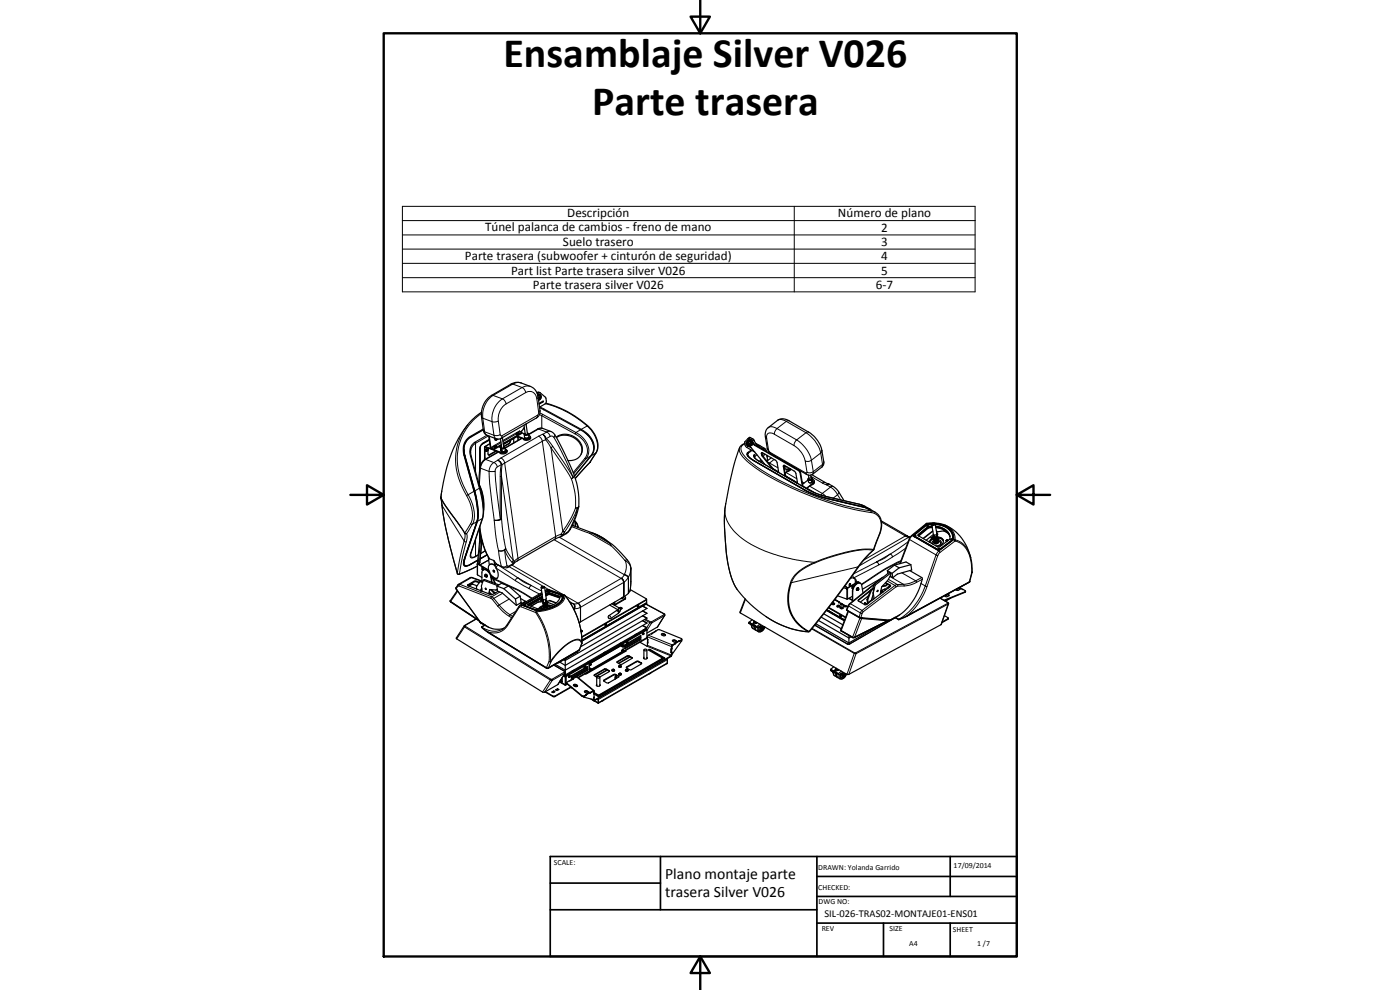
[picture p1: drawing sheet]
<svg xmlns="http://www.w3.org/2000/svg" width="420mm" height="297mm" viewBox="0 0 420 297" stroke-linecap="round" stroke-linejoin="round" font-family="sans-serif">
<defs><g id="words">
<g font-size="12.6">
<text x="151.1" y="20.2">Ensamblaje Silver V026</text>
<text x="177.7" y="34.6">Parte trasera</text>
</g>
<g font-size="4.7">
<text x="199.6" y="263.9">Plano montaje parte</text>
<text x="199.6" y="269.3">trasera Silver V026</text>
</g>
<g font-size="3.9">
<text x="170.3" y="65.1">Descripción</text>
<text x="251.5" y="65.1">Número de plano</text>
<text x="145.6" y="69.3">Túnel palanca de cambios ‐ freno de mano</text>
<text x="264.5" y="69.6">2</text>
<text x="139.5" y="77.9">Parte trasera (subwoofer + cinturón de seguridad)</text>
<text x="168.9" y="73.9">Suelo trasero</text>
<text x="264.5" y="73.9">3</text>
<text x="153.4" y="82.5">Part list Parte trasera silver V026</text>
<text x="264.5" y="82.4">5</text>
<text x="264.5" y="78.1">4</text>
<text x="159.9" y="86.8">Parte trasera silver V026</text>
<text x="262.9" y="86.7">6‐7</text>
</g>
<text font-size="3.1" x="247.4" y="275.2">SIL‐026‐TRAS02‐MONTAJE01‐ENS01</text>
<g font-size="2.4">
<text x="166.2" y="259.7">SCALE:</text>
<text x="245.6" y="260.9">DRAWN: Yolanda Garrido</text>
<text x="286.2" y="260.6">17/09/2014</text>
<text x="245.6" y="267">CHECKED:</text>
<text x="245.7" y="271.4">DWG NO:</text>
<text x="246.6" y="279.3">REV</text>
<text x="267" y="279.4">SIZE</text>
<text x="286" y="279.6">SHEET</text>
<text x="272.9" y="283.8">A4</text>
<text x="293.3" y="283.8">1 /7</text>
</g>
</g></defs>
<g fill="none" stroke="#000" stroke-width=".36">
<path d="M146.4 119.5l1.1-.9 5.9-3.4a3.4 3.4 0 0 1 3-.3l3.1 1.2 1.3 1.1 .6 1.4 .7 4.6a2.23 2.23 0 0 1-1.1 2.2l-10.9 6.3h-1.1l-2.8-1.1a1.86 1.86 0 0 1-1.1-1.4l-.6-4.1a7 7 0 0 1 1.9-5.6zM161.3 118.1l.7-.3 1.8 1.7 .1 1.3-2 1.4M161.4 118.6a.57 .57 0 0 1 .7-.2 .57 .57 0 0 1 .3 .7M161.4 118.8a.64 .64 0 0 1 1 .4 .64 .64 0 0 1-.8 .7M162 119h.1M162 117.8l-.4-.2-.5 .3M162.1 118.3l-.7 .2M162.1 119.8l-.5 .3M162.3 119.4l-.4 .1 .4-.1-.2-.4-.2 .5M162.3 119.1l-.2-.1-.1 .4M139.1 134.9l.3 1.8 3.4 12.7 .6 4.4-.2 2.5-3.8 11.5-.3 1.2M139.3 134.9l.2 1.8 3 10.7a20.5 20.5 0 0 1 .7 8.8l-3.7 11.2-.2 1.6"/>
<path d="M141.3 135.7l3.2 12.4 .6 5.5-.1 1.5-3.7 11.4M144.5 123.7a27.6 27.6 0 0 0-9.9 14.8 40.9 40.9 0 0 0-2.3 11l1.6 9.4 2 8.2 1.5 5.2a17.7 17.7 0 0 0 5.8-2.4M145 129l-3.7 2.1a4.5 4.5 0 0 0-1.8 5.4l3 10.8a20.4 20.4 0 0 1 .8 9.1l-3.9 11.7a.98 .98 0 0 0-.2 1 .98 .98 0 0 0 .8 .6l3.4-1.7M145.4 137.3l.1 .1M145.4 137.3v.7M145.5 137.4v.5M145.7 135v.2M145.7 135.3l.2 .1M145.7 135l.2 .1M145.9 134.7l-.2 .3M145.9 135.1v.3M146 134.6l.2 .2"/>
<path d="M146 134.7l.4 .1M146.1 135h.2l-.2 .3zM146.4 134.8l.1 1.4 .2 .3 2.3-1.1M146.4 134.8l-.5 .3M146.7 130.8l.6 3.8 .9 .3 2.3-1.3-.8 .4 .6 .4a.71 .71 0 0 0 .6 .3 .71 .71 0 0 0 .6-.5l-.1-.1M146.7 134.5l-.2 .6-.6 .3M146.8 130.9l.6 3.6 .9 .1 2.1-1.2M146.8 132l-2.2 1.3-.5 .9-.1 5.9M147 133.1l-1.5 .9M148.3 134h.1M148.4 133.7h.4a.23 .23 0 0 1 .2 .3 .23 .23 0 0 1-.3 .1l-.4-.1zM148.4 131.5l.3 .6 .8-.3"/>
<path d="M148.5 133.7h.2zM148.5 133.7v.1M148.6 133.7v.1M148.8 135.3l-2.2 1.2M148.9 133.8a.33 .33 0 0 1-.2 .4 .33 .33 0 0 1-.4-.3M149 133.9v.2l-.4 .1-.4-.2M149.3 131.7l-.7 .3M149.5 135.6l-4 2.3a3.4 3.4 0 0 0-1.5 2.4l-.3 4.9M150.2 131.6l.4 2.7M150.4 135l.1 .2zM150.5 133.7l-.7 .4M150.5 135.5h.1"/>
<path d="M150.5 135l-.1 .1M150.5 135.1h.1M150.5 135.2h.1M150.6 135.3h.1M150.8 131.3l.4 2.9M151.2 134l.3 .1a.6 .6 0 0 1-.6 .5 .6 .6 0 0 1-.6-.3l.2-.2M151.2 134.2a.32 .32 0 0 1-.3 .3 .32 .32 0 0 1-.3-.2M151.4 134.1h.1M151.5 134.3l.1 .9-.5 .3-.7-.1-.2-.9M151.6 135.3l-1.1 .2M151.6 134.7a.45 .45 0 0 1 .5 .5 .45 .45 0 0 1-.5 .4l-1.2 .2-4.9-1.8-.1 3.3M152.1 135.1v.1"/>
<path d="M152.1 135.2a1.26 1.26 0 0 1-2 .8l-.1-.3M152.1 135.2a1.47 1.47 0 0 1-1.8 .6l-4.7-1.7-.1 3.3M153.1 132.2l-.3 .8-1.6 1M153.2 132.1l-.3 1-1.7 .9M154.2 131.6v1.2M155 130.1h.1M155.2 131l2.8 .8a1.12 1.12 0 0 0 1.2-.7M155.2 131l-4.1 2.4M155.2 129.8v.1M155.2 129.8h.3zM155.3 131l.2 .1M155.4 129.9h.1"/>
<path d="M155.4 129.8v.1M155.7 130l-.4-.2-.3 .3M155.7 130l-.2 .2-.5-.1M155.7 129.9a.35 .35 0 0 1-.3 .4 .35 .35 0 0 1-.4-.3M155.8 130l-.5 .3-.4-.2M155.9 129.3l.6 .4v.2l-5.5 3.1M156.6 129.8v.2l-5.5 3.2M156.6 131.5l-5 2.9M156.6 129.9l.8 .3M157.3 127.6l.3 2.8v-.2M157.3 128.2l-.6 .9-.5 .5M157.4 130.2h.1"/>
<path d="M157.9 127.2l.4 3.1v-.1M158.3 129.9l.2 .1a.6 .6 0 0 1-.5 .6 .6 .6 0 0 1-.6-.4l.2-.2M158.3 130.1a.34 .34 0 0 1-.3 .3 .34 .34 0 0 1-.4-.2M158.5 130a.64 .64 0 0 1-.5 .7 .64 .64 0 0 1-.7-.3l.1-.2M158.6 130.3l3.5-1.8h.8l2.4 1a3.5 3.5 0 0 1 2 2.4l1.6 3a37.7 37.7 0 0 1 4.6 12.3 14.9 14.9 0 0 1-1.9 10.8l-1.1 1.6M158.6 130.2l.1 1-.5 .2-.7-.1-.2-.9M158.7 131.2l-.5 .3-.6-.1M158.7 130.7a.45 .45 0 0 1 .5 .5 .45 .45 0 0 1-.5 .4l-1.2 .1-2.3-.7M159.2 131v.1M159.2 131.1a1.26 1.26 0 0 1-2 .9l-.2-.4M161.8 121.1l1.3-.8v.2l-1.3 .8M161.9 122.3l12.3 6.6a6 6 0 0 1 3.8 6.7l-.7 1.2-4.9 6"/>
<path d="M162.8 120.4l.3 .1M163.8 121a28.3 28.3 0 0 1 14.2 8.6 5.8 5.8 0 0 1 .9 6.2 41.1 41.1 0 0 1-6.2 7.8M166.9 131.2a5 5 0 0 1 7.8 4.1l-.3 1M167 131.3a5 5 0 0 1 7.6 4.3 3.5 3.5 0 0 1-4.2 2.6M223.5 133.1l-1.2 .7a64.4 64.4 0 0 0-4.1 15 55.1 55.1 0 0 0 .7 22.3 16.4 16.4 0 0 0 5.8 9.6 27.8 27.8 0 0 0 18.2 8.8l.1-.1a364.5 364.5 0 0 0 15.7-20.7l3.5-3.7 1.9-5a5 5 0 0 0-1.4-6.3l-2.6-1.3-11.7-2.8a25.9 25.9 0 0 1-7-2.6l-15.1-8.7a3.8 3.8 0 0 1-2.1-1.9M223.9 132.9l.6 .2a.45 .45 0 0 1 .4 .4 .45 .45 0 0 1-.4 .5l-.5-.5zM224 132.9a.69 .69 0 0 1 .8 .2 .69 .69 0 0 1 0 .9l.7 .4M224.1 133.1l.4 .1 .2 .5a.52 .52 0 0 1-.6-.6zM224.1 132.6h.5M224.1 132.6v.2M224.1 133.2h.1M224.4 132.4a.79 .79 0 0 1 .8-.1 .79 .79 0 0 1 .4 .7l.1 .5-.3 .2"/>
<path d="M224.4 136.3l.2 .7M224.4 133.2l-.2-.1-.1 .2M224.5 133.7h.1M224.5 131.6l.5-.4 .8 .4 1.6 2.3 .7-.2 1.4 .9 .6 .9M224.5 132.1a1.39 1.39 0 0 1 1.4 1l13.9 8.2 1 4.5M224.5 132.1a1.16 1.16 0 0 1 1.5 .9l14.1 8.3 .9 4.6M224.5 132.1a1.12 1.12 0 0 1 1.1 1.5M224.5 132.1v.1M224.6 133.4l.1 .3-.3-.1M224.6 132.6l.6 .7M224.9 132.4l.6 .6M224.9 132.4l-.5-.1-.3 .3"/>
<path d="M224.9 132.4l-.3 .2M225.1 133.9l4.5 5.5M225.1 132.5h.1M225.1 132.5l.3 .5M225.2 133.3v.6M225.2 133.9h-.3l.3 .1M225.5 133v.6l-.3 .3M225.5 133l-.3 .3M225.7 135.1l-1.1 .8a.89 .89 0 0 0 .4 1.4l18.5 10.7 3.6 1.2 12.8 3.1 1.3 .6M225.9 131.7l.4 .3 .1 .5M226.4 137.2l1 1 16.5 9.4 4 1.4 10 2.3 3.2 1.5M226.5 133.4l-.9-1.3-.9-.6-1.2 1.1 .4 1.5 2.6 1.5"/>
<path d="M226.8 133l1.2 .7M228.3 137.8l-.2 .7M228.7 135.8l.1 .9 3.3 4 1.3 .8M228.7 138.2l-.2 .5M229.2 136.1l-.4 .5M229.4 139.1l-.1 .1M229.6 136.2l-.5 .8M230.1 136.6l.2 1.6M230.2 136.7v.4M230.4 128.4l3.4-2.5a3.1 3.1 0 0 1 3 .4l5.9 3.4a8.5 8.5 0 0 1 3.9 5.4l.7 3.6-.1 .8-.5 .6-2.8 2.2-1.1 .3-11.8-6.7-.7-1.4-.6-3.4a2.83 2.83 0 0 1 .7-2.7zM231.5 137.4l-1.3 .9M232.3 136.7v.1"/>
<path d="M235.3 139.6l.4 3 .3 .4 3.3 1.9M235.4 139.7l.2 .8a.73 .73 0 0 0 1.2 0M235.4 139.9h.1M235.4 139.9l-.1 .2M235.6 138.6v.1M236.3 139v.1M132.3 149.4l1.7 2.8 4.2 5.9M143.8 145.4a16.6 16.6 0 0 1 1.3 7.7 13.4 13.4 0 0 0-1.1-7.4M143.9 158.3a21.1 21.1 0 0 0 3 9.4l1.3 .5M144 159.4v1.9M170.3 159.8l-15.1 8.5-1.2 1-1.8 1M171.8 157.6l4.7 1.8a23.8 23.8 0 0 1 12.6 10l.2 .9v4.9a3.6 3.6 0 0 1-2.1 3.9l-13 7.5"/>
<path d="M171.8 157.4l.2 .1M172.1 157.6l-.2 .1M172.1 157.7v.1M172.3 156.3l.3 .5v1.1M172.4 156.2l.3 .6v1.2M172.4 156.1a3 3 0 0 1 1.1 2.2M172.6 156.5l.5 .8 .3 1M176.9 160h.1a8.4 8.4 0 0 1 5.1 2.3l.9 .7 .4 .7M231.9 140.7l-3.1-3.8a.7 .7 0 0 1-.1-1.1l4.2 2.4 .3 .6 .4 2.9M233.4 141.5l.2 .1zM233.6 141.4l-.2 .1M235.7 142.9l-.5-3.3 3.5 2 .5 3.3"/>
<path d="M236 143l3.3 1.9M236.1 140h-.5l-.2-.4 .2 .4 .6 .1M236.5 140.7l-.5 .1M237.2 140.7l-1.6 1.2M237.2 140.7l-1.6 1.3M237.3 140.7l-.3 .5-.7 .3M240.9 145.9l.9 .5M242.5 144l-1.7 1.3M242.6 142.5l.2 1.4M242.6 143.5l.2-.1a.48 .48 0 0 0-.1 .7 .48 .48 0 0 0 .8-.1l.3-.3-.4-.4a.49 .49 0 0 1 .3 .6 .49 .49 0 0 1-.7 .3l-.4-.2zM242.8 143.7l.2 .3M243.3 142.6l.2 1.2"/>
<path d="M243.4 143.6l-.1 .3M243.4 143.5a.34 .34 0 0 1-.2 .4 .34 .34 0 0 1-.4-.3M243.6 144.5h.1M243.6 144.8l-.6 .1M243.6 144.8h.1M243.6 142.4l6.7 3.7 1.2 1.2 1.8 2.9M243.7 144.4h.1M243.7 144.3v.2zM243.7 144.3l.1 .1M243.7 144.3v.1M243.8 144.2h.1M243.8 143.6l.1 .7a.73 .73 0 0 1-.6 .6 .73 .73 0 0 1-.7-.4l-.1-.7"/>
<path d="M243.8 143.8a.61 .61 0 0 1 .6 .5 .61 .61 0 0 1-.3 .6l-2.1 1.6M244.4 144.4l-.2 .5-2.1 1.7M244.4 144.4a.92 .92 0 0 1-1 1.1M244.4 144.3v.1M264.5 156.3l8.6 4.9M278.1 157.6v.1M278.1 157.7l.1 .1M278.2 157.6h.2M278.2 157.6h.1M278.5 157.5l-.2 .3-.2-.2M278.5 157.6l-.1 .2M279.7 157.1a.5 .5 0 0 1 .7-.3 .5 .5 0 0 1 .1 .8 .5 .5 0 0 1-.8-.1z"/>
<path d="M279.7 157.9l-1.3 .2-2.8 2.3-.1 .3 6.1 3.5 .4-.1 3-2.3a3.3 3.3 0 0 0-3.1-3.7l-1.1-.2M279.7 157.9l-1.1 .2-3.1 2.6M279.7 157.4h.1M279.8 158.3l-1.2 .2-2.9 2.3M279.9 157.1h.1M279.9 157.1l-.1 .3M279.9 159.3l-2.9 2.3M280 156.9l-2.1 .2-4.8 4.1-3 7.9M280.2 157h.1M280.3 157l.2 .3M280.4 156.9a11.8 11.8 0 0 1 10.4 8.9l.7 2.5 .3 2.2v1.2l-.8 2.8M280.5 157.2h.1"/>
<path d="M280.7 157.2l.4 2.9a.56 .56 0 0 1-.4 .4 .56 .56 0 0 1-.6-.2l-.5-2.9-1.5 .1M280.7 157.3a5 5 0 0 1 5.2 3.7l-.1 1-3.9 2.9h-.4l-7.2-4.2 3.8-3.2M280.8 157.9a4.4 4.4 0 0 1 4.3 3.1M280.8 158.3a4.7 4.7 0 0 1 4.3 2.7M284.2 159.6l-.9-.3-2.2 .4M137.2 177.2l-2 3.2 8.6 5.8M140.4 175.7l7 2.7 2-1M141.6 174.9l.4 .4M143.2 175.8l-1.6-.5-.9 .5M143.2 169.3h.1M143.2 169.3l.1 3.1 1.3 .8M143.3 169.2l-.1 .1"/>
<path d="M143.3 169.2h.1M143.3 169.2v.2l-.1-.1M143.3 169.2l3.1 1.8 .5 .8M143.4 169.2h-.1M143.4 169.2l3.2 1.8 .3 .9M143.7 169.1v.2M143.8 174.8l-1.4-.3-2.1 1.2M143.9 174.7l-1.5-.4-2 1.2v.2M144 168.8l-.6 .4M144 168.8l-.7 .4M144 174.5l-1 1.5 .1 .8M144 174.5l.9 .1"/>
<path d="M144 174.5l.8 .3M144.2 160.1l-.9 9.1M144.3 177.2h.1M144.6 176.4l-.3 .8M144.6 176.7l-.3 .5M144.6 162.2l-.6 6.6M144.6 174.3v-2.4a.95 .95 0 0 1 .8-1.1 .95 .95 0 0 1 1.1 .7l.8 1.4 .2 1.8M144.7 170.5l.3 .1M144.7 170.9l.3 .1M144.7 170.2l.3 .4zM144.7 170.9v-.2l.3 .3M144.7 170.9l.2 .1"/>
<path d="M144.8 170.3v.1M144.8 170.7v.1M144.9 174.4l-3.7-1.2-3.6 2.1-.8 1.1 7.2 10.1M145 174.1l4.3 1.6M145 171a2.08 2.08 0 0 1 2.4 2.1M145 174.1l-.5 1.7 .2 1.6M145 174.1l.4-.2 4.3 1.6M145.6 172.7l.2 .3zM145.6 172.5v.4l.4 .2M145.6 172.5h.1M145.7 172.5l.3 .2v.4M145.7 172.8v.2"/>
<path d="M145.7 172.4h.1a.42 .42 0 0 1 .3 .2 .42 .42 0 0 1 0 .5M145.7 172.8h-.1M145.7 172.7v.1M145.7 172.4a.42 .42 0 0 1 .5 .1 .42 .42 0 0 1-.1 .6M145.7 172.4l.2 .1M145.7 172.4h-.1M145.7 176.5l.2 .3M145.9 172.5h-.3M145.9 172.5l.2 .3-.2 .3M145.9 172.4l.3 .3-.2 .4M146 173.1h.1M146.2 166.4l-2.1 1.2"/>
<path d="M146.6 167.2l.3 2.3M146.7 168l-2.7 1.5M146.8 177.7l.9 .7M147.1 177.9l-.1 .4 .4 .1M147.2 176.9l1.2 1.2M147.2 169.3l-.2 .1M147.2 172.3l.6 .7M147.4 173.1l.3-.1 .9 2.1M147.4 173.1l.2 1.6M147.5 176.9l1.1 1M147.7 172.9l-.3 .1M147.8 173l.1 .1"/>
<path d="M147.9 173.1l-.1-.1 .7 .4 .7 .1M148 171.2a.26 .26 0 0 1 .4 .1 .26 .26 0 0 1-.2 .3zM148.2 168.2l.3 1.3M148.2 168.2l.7 1M148.3 177.7l.4 .1M148.3 169.4l.2 .3M148.5 169.7l.1 .2a3 3 0 0 1 .5 3.7l-.6-.1-.6-.4M148.5 169.7a1.14 1.14 0 0 0-1.6-.3 1.14 1.14 0 0 0-.3 1.6M149.1 175.8l2.1 .8M149.2 176.8l-.3 .2-1.9-.1-.3 1.3M149.2 176.8h.1M151.2 176.6l3.5 3.1"/>
<path d="M152.6 175.8l-2.1-.8-1.4 .8 .2 1.6 1.4 .5 4.3 3.7M152.6 175.8l3.5 3.1M152.6 175.8l-1.4 .8M154.7 179.7l.3 1.9M156.1 178.9l.3 1.9-1.4 .8M156.1 178.9l-1.4 .8M156.2 179.6l1.7 .9M162.4 176.1h.1a.44 .44 0 0 1 .5-.2 .44 .44 0 0 1 .4 .4l-.2 .1a.43 .43 0 0 1-.4 .1 .43 .43 0 0 1-.4-.4zM162.6 176.1l.7 .1-.5 .2-.3-.1zM162.6 177.8l-6.7 3.9-3.8 5.9-1.3 1.2M162.7 176.2l-.2 .1M162.7 176.1l.5 .1-.4 .1z"/>
<path d="M162.7 179.8l.2 .2h-.4M162.7 179.8h.1M162.7 178.4l-5.5 3.1 3.8 1.6M162.7 179.8l.1 .2M162.7 179.8l.3 .2M162.8 178.9l-4.4 2.6M162.8 179.4l-3.9 2.3M163 179.9l.1 .9M163.2 176.1l.1 .1M163.4 176.1l.5 3.5-.5 .4-.5-.2-.5-3.5M163.6 177.2l.6-.3 .6 .1 4.6 1.6a21.8 21.8 0 0 1 5.2 14.5l-.7 1.8M163.7 178.3l1.1-.5 3.1 1.1a2 2 0 0 1-1.5 2.4 10.8 10.8 0 0 1-5.1 1.4l-2.9-1.3 4.4-2.6"/>
<path d="M163.8 178.4l1.1-.5 3.1 1.2M163.8 178.8l1.1-.4 3.1 1M163.8 179.8l.1 .6M164.4 177.3l-.7 .5M164.4 177.3l4.3 1.3a2.56 2.56 0 0 1-1.9 3l-.5 .2a12.2 12.2 0 0 1-5.3 1.3M164.4 177.5h.1M164.4 177.4v.1M164.5 177.3l.3 .1zM164.6 177.4h.1M164.7 177.4h.1M164.8 177.3l-.4 .1M164.8 177.4h.1"/>
<path d="M168.3 178.7l.4 .1zM168.4 178.7h.2M168.5 178.7v.1M168.5 178.7h-.1M168.5 178.7h.1M168.7 178.7l-.4 .1M168.7 178.7h.1M168.7 178.7v.1M168.8 178.8a3.1 3.1 0 0 1-2.4 3.1l-.5 .2M169 179a4.7 4.7 0 0 1-3.9 3.4l-3.9 .8-4.1-1.6M186.4 179.5h.5l.2-.3-.2 .3-.6 .1M187 179.2l-.3 .2"/>
<path d="M187 179.2l-.5 .3M187.4 179l.3 .2v.3l-3.2 1.9-.1-.7M187.7 179.4v.3l-3.1 1.8-.2-.1-.1-.6M189.2 176.9l4.8 3-19.4 11.2M194 179.8v.2M250.5 180l1.3 .7M250.6 179.9l1.2 .8M251.4 178.8l2.7 .9 1.7-.8M253.6 175.9l.6 .3-.1 .5M254.1 176.6l.1 .1M254.2 176.7h-.1M254.3 176.4l.1 .3v-.2"/>
<path d="M254.3 176.4l.1 .1M254.3 176.6l-.1 .1M254.4 176.7h-.3M254.7 179.5l1.1 .7M254.8 179.5l1 .5M255 175.2h.3l-.3 .5-.2-.1zM255.4 173.4h.2a1.23 1.23 0 0 1 1.4 1.4M255.7 175.9l.3-.2v.2l-.3 .2zM255.7 176.3l.3-.2-.3 .5zM256 175.9l-.3 .1M256 176.3l-.3 .1M256 175.8v.1"/>
<path d="M256 176.2v.2M256.3 173.5l.4 .5-.1 1M257.2 177.1h.1M257.4 176.4h.1M257.4 176.4l-.3 .7M257.4 176.4v.1M257.4 176.4a.35 .35 0 0 0-.3 .4 .35 .35 0 0 0 .3 .3M257.5 176.4l.2 .2M257.5 176.4v.1M257.5 176.4l-.2-.1a.44 .44 0 0 0-.3 .4 .44 .44 0 0 0 .2 .4M257.5 176.4h.1M257.6 176.8l.1 .1"/>
<path d="M257.6 176.7v.1M257.6 176.7v.3zM257.6 176.8v.2M257.6 176.4a.41 .41 0 0 0-.5 .2 .41 .41 0 0 0 .1 .5M257.6 176.5a.36 .36 0 0 1 .1 .4 .36 .36 0 0 1-.4 .2M257.6 176.5l-.3 .1-.1 .5M257.8 174.7l-.4-.1-3.1 1.8M257.9 174.9l-.4-.3-3.1 1.9M258.2 175a2.13 2.13 0 0 0-2.4 2.4v3.1M259 177.9l-.4-2.2a.96 .96 0 0 0-.8-.8 .96 .96 0 0 0-1 .6l-.9 1.7v3.2M260.2 179.9l.3 1.1M260.2 179.9l.2 .1"/>
<path d="M260.7 178.8l-2.5 1.9M261.2 177.2l-3.7 3.1M261.3 177.1l.2 .1M261.3 177.1l-1.1 2.8M261.5 177.2l-1.1 2.8M261.9 178.9l.1 .8M262 177.9l.1 .1M262 176.5l-4.5 3.5 .2 .3 1.8 1.1h.6M262.1 178.3l-.5 1.6 .1 .2M262.1 178l.2 1.6M262.1 176.5l-.8 .6M262.2 175.4l-.2 1.2"/>
<path d="M262.2 175.4l.4 .2M262.3 176.6l-.8 .6M262.6 175.6l-.5 2.4M263.3 177.2l.2-.1-.1 .4zM263.5 177.1l-.3 .4M264.3 177.4l.4-.2 .5 .3M264.5 177.6h.1M264.5 177.6l-.2 .5M264.5 173.5l-5.7 3.3M264.5 177.6l.2 .2M264.7 177.8h.1M264.7 177.8v.1"/>
<path d="M264.8 177.6v.2M265.1 173.2l-10.5 8.3-.5 1.6 3.8 2.2 .6 .2M265.1 177.5l-.5-.2-.3 .3M265.4 176.8l.3 .3M265.7 175.7l.2 .1M265.7 174.9l1.6 .9M265.8 177.1l-.2-.4-1.2 .5M265.8 174.8l1.4 .8v.3l-7.1 5.5M266.3 175.2l-.6 .5-.9 .1M266.3 171.2l.2 .9M266.3 171.2l1.4 .8 .3 1.3M266.5 175.3l-.6 .5-1.2 .2"/>
<path d="M267 176.1l-.5 .3M267 175.7l.2 .2M267.2 172.9l.8 .4M267.3 172v.5l-.9 1.6-1.8 2-.4 2.1M267.3 172l-.4-.3-4.7 3.7M267.3 172l-4.7 3.6M268.4 169.6l-2.1 1.6M268.4 169.6l1.4 .8M269.8 170.4l-2.1 1.6M273 171.2l3.7 2.2a17.2 17.2 0 0 1-8 11.9l1 .5M273.4 169.4l-3.6 1M273.4 169.4l.2 1.6-4.3 1.3-1.3 1"/>
<path d="M273.4 169.4l-1.5-.8-3.5 1M274.2 160.8l7.4 4.2h.4l3.9-3 .2-.8M274.3 160.7l7.4 4.3 4.1-2.9 .1-1.3M274.4 160.7h.1M274.4 160.7l.1 .1M274.6 160.7h-.1M274.6 160.7h.1M274.6 160.6l-.1 .1M274.6 160.6v.1M274.8 160.6l-.1 .2-.3-.2M274.8 160.7l-.1 .1M274.8 160.6v.1"/>
<path d="M279.5 161.3h.1M279.5 161.3v.2M279.5 161.3v.1M279.5 161.4v.1M279.5 161.3l.6-.2-.2 .3M279.5 161.8l.7-.3-.7 .3-.5 .9M279.9 161.4l.1 .1M279.9 161.4h.1M279.9 161.5l-.7 .5-.3 .6M280 161.2l-.5 .3M280 161.5h.1M280.1 162.8l.3-.2-.5 .6"/>
<path d="M280.1 160.4l-2.2 1.7M280.2 161.3l-.2 .1M280.2 161.5a.62 .62 0 0 0 .8 .4 .62 .62 0 0 0 .4-.7 1.68 1.68 0 0 1 1.7 1.1M280.2 161.6l-.9 .7-.3 .4M280.3 160.5l-.1 .5M280.3 160.6l-.2 .4M280.3 161.1l.5 .1zM280.3 161.1l-.1 .1M280.3 161.2l.1 .1M280.3 161.6h.1M280.3 161.6a.61 .61 0 0 0 .6 .2 .61 .61 0 0 0 .5-.5 2.05 2.05 0 0 1 1.7 1.1M280.3 160.7l-.1 .3"/>
<path d="M280.3 161.5l.1 .1M280.3 162.1l-.5 .5-.1 .5M280.3 161.1h.1M280.3 161.4v.1M280.4 161.1h.1M280.4 161.7l.1 .1M280.4 162l.2 .3M280.4 161.6l-.1 .1M280.4 162.1h.1M280.4 161.2l-.1 .1M280.4 161.9h.1M280.5 162.1h.1"/>
<path d="M280.5 161h.1M280.5 161l-.1-.2-.9 .5M280.5 162.3l-.1 .1M280.5 161l-.5 .5M280.5 161.8l.1 .1M280.5 162.1l-.1 .1M280.5 162.3h.1M280.5 162.6v.1M280.6 162.4v.4M280.6 161.9h.1M280.6 162.4v.1M281.1 160.3l.1 .8"/>
<path d="M281.1 160.3l.1 .1M281.1 160.6a.54 .54 0 0 1-.1 .7 .54 .54 0 0 1-.8-.1M281.1 160.2l.3 .1-.2 .1a.67 .67 0 0 1-.2 1 .67 .67 0 0 1-1-.3M281.1 160.2h.1M281.1 160.7l.2 .2M281.1 160.8l.2 .2M281.2 160.4h.1M281.2 161.1h.1M281.3 161.4h.1M281.3 161.2h.1M281.3 161.7l.1 .1M281.3 161.4l.1 .1"/>
<path d="M281.4 161.9v.2M281.4 162h.1M281.4 161.5l-.1 .1M281.4 162.1h.1M281.4 161a.61 .61 0 0 1-.4 .7 .61 .61 0 0 1-.8-.4 .61 .61 0 0 0 .7 .3 .61 .61 0 0 0 .5-.5l-.2-.1M281.4 161.6v.1M281.4 161.6h.1M281.4 161.9h.1M281.4 162.3h.1M281.4 162.5v.1M281.4 161.5a.58 .58 0 0 1-.4 .6 .58 .58 0 0 1-.7-.3M281.4 161.1a1.36 1.36 0 0 1 1.7 1.1 1.36 1.36 0 0 1-1.2 1.6l-.7 .2"/>
<path d="M281.4 161.4a.61 .61 0 0 1-.4 .7 .61 .61 0 0 1-.7-.3M281.4 162.1l.1 .1M281.5 162.1h.1M281.5 161.8v.1M281.5 161.8a.6 .6 0 0 1-.5 .5 .6 .6 0 0 1-.6-.2M281.5 162.4h.1M281.5 161.7a.63 .63 0 0 1-.5 .7 .63 .63 0 0 1-.7-.4M281.5 162a.6 .6 0 0 1-.4 .6 .6 .6 0 0 1-.7-.3M281.5 161.9a.6 .6 0 0 1-.4 .7 .6 .6 0 0 1-.7-.4v-.1M281.5 161.9a.9 .9 0 0 1 1 .9 .9 .9 0 0 1-1 .9l-.6 .1M281.5 162.3l-.4 .5h-.4l-.2-.2M281.5 162.3h.1"/>
<path d="M281.5 164.7v.1M281.5 164.8l.2 .1M281.6 162.2a.61 .61 0 0 1-.5 .7 .61 .61 0 0 1-.7-.4M281.6 162.5a.58 .58 0 0 1-.5 .6 .58 .58 0 0 1-.6-.3M281.6 162.4a.63 .63 0 0 1-.4 .7 .63 .63 0 0 1-.8-.4M281.7 164.7h.1M281.8 164.7h.1M281.8 164.7h-.1M281.9 164.6l-.2 .3-.1-.2M281.9 164.7l-.1 .1M282 162.5l-.4-.2 .6 .4 .1 .5M282.2 179.5l2.5 1.6-2.2 6.3-28 15-32.3-18.5-.1-.2 1.5-4"/>
<path d="M283.7 178.6l.4-.2a.41 .41 0 0 1 .5-.1 .41 .41 0 0 1 .2 .4l-.5 .3a.36 .36 0 0 1-.4 .1 .36 .36 0 0 1-.2-.5zM284 162.1v.1M284 162.1v.4M284 162.2v.1M284 162.2l.2 .1M284 162.3h.2M284 162.3v.2M284 162.5h.1M284.1 162.1l-.1 .1M284.1 162.1h-.1M284.2 162.3v.1M284.2 162.3h.1"/>
<path d="M284.3 162l-.2 .1M284.3 162l.2 .1M284.5 162.1v.1M284.8 178.7l-.4-.2-.8 .4M285.3 179.5l-1.5 .9M285.4 161.9l.2 .1M285.6 161.8v.1M285.6 161.8l.1 .1M285.6 161.8h.1M285.7 161.8l-.2 .1M285.8 161.7l-.2 .3-.2-.2M285.8 161.8l-.1 .2"/>
<path d="M285.8 161.8h.1M287.7 176.4l.5 .3-.6 .4-.4 .1-.3-.3M287.9 176.3l1.8 .9 .1 .2-6.5 2.7M288 176.3l.9 .6M288.1 176.8l-.4-.2-.8 .4M289.8 177.4l-.2 .3-6.1 2.5M291 174.5l-19 10.4-2.3 .9M291.1 174.4l-.2 .3-18.6 10.1-2.6 1.1M135.1 180.3l.1 .3 8.8 5.9M142.9 185.7l-3.6 2.1-2.4 3.6 .1 .2 25.8 16 .7 .1 4-2.3 2.2-3.6-.1-.3-3.3-2M144 186.5l1.5 1.1M144 186.5h.1"/>
<path d="M144 186.5l.2 .1M144.2 186.6l2.5 1.6M144.2 186.6l1.4 .9-1.1 .6M144.2 186.8l.3 .2M144.5 188.1l1.9 1.6 17.7 10.8h.5l9.2-5.3 .1-.3M144.5 188.1l1.9 1.5 17.7 10.8h.5l9.3-5.5M145.5 187.6l-1 .5M145.5 187.6a6.4 6.4 0 0 0 5.8 .9M156.3 180.9l.5 .3M157.2 181.6l3.8 1.6M157.4 181.4l.4 .1zM157.6 181.5h.1"/>
<path d="M157.6 180.4l-1 .7M157.7 181.4l-.3 .2M157.7 180.5l-1 .6M157.8 181.5h-.1M157.8 181.5h.1M161 183h.1M161 182.9h.4zM161.1 182.9h.2M161.2 182.9v.1M161.2 182.9h.1M161.2 182.9h-.1M161.3 182.9h.1"/>
<path d="M161.4 182.9h-.4M161.4 182.9v.1M161.4 182.9h.1M162.5 180.1l.6 .1-.2 .3M162.5 180v.1M162.8 180.1h.1M162.9 180.5h.1M163 180l-.2 .1M163.1 181.7l-1.1 .5-.3 .5M163.1 181.9l-1.3 .8M163.1 180.3l-.1 .2M163.1 180.9a.55 .55 0 0 0 .6 .2 .55 .55 0 0 0 .4-.5l-.8 .3-.3-.1 .1-.3a4.5 4.5 0 0 0-3.8 1.4"/>
<path d="M163.1 180.6l-.1 .1 .2 .2 .8-.3M163.2 180.9v.2M163.2 181.1h.1M163.2 182.4l-.3 .1M163.2 181.5l-.1 .2M163.2 182.3v.2M163.3 181.8v.2M163.3 182.1l.1 .2M163.4 182.4h-.2M163.5 182.4l-.3-.1v-.3l-1.2 .6M163.7 180.5h.5M163.8 180.3v.2"/>
<path d="M163.8 180.3h.1M163.8 180.3l.2 .1M163.9 180.2l.3 .2M163.9 180.5h.1M163.9 180.4v.1M163.9 180.3l.2 .1M163.9 180.4l.2 .1zM164 180.6v.1M164 180.7v.2M164 180.8l.1 .1M164 180.8h.1M164 181.6l-.1 .1"/>
<path d="M164.1 181.4l.1 .1M164.1 181.5h.1M164.1 180.8h.1M164.1 180.4l.1 .1M164.1 181.5v-.1a.49 .49 0 0 1 0 .6 .49 .49 0 0 1-.7 .1l-.3-.1 .2-.2M164.1 180.4h-.2M164.1 181.2v.1M164.1 181.7l.2 .3-.3 .2-.8 .1 .1-.2M164.2 180.6a.66 .66 0 0 1-.5 .6 .66 .66 0 0 1-.7-.3M164.2 182v.1M164.2 182.2h.1M164.2 181h-.1a.53 .53 0 0 1-.3 .5 .53 .53 0 0 1-.6-.1v-.2v.2"/>
<path d="M164.2 182.1v-.2l.2 .3M164.2 181.2l-.1 .3-.5 .2h-.4v-.2M164.2 180.9a.64 .64 0 0 1-.5 .6 .64 .64 0 0 1-.7-.2l.1-.1M164.2 181.7h.1M164.2 180.8h.1M164.2 181.5a.53 .53 0 0 1-.4 .5 .53 .53 0 0 1-.6-.2M164.2 181.9h.8M164.2 180.6l.8-.5 2 .8M164.2 181.2a.62 .62 0 0 1-.4 .6 .62 .62 0 0 1-.7-.3M164.2 180.6l.1 .1M164.2 180.6h.1M164.2 181.7l-.1-.1v.2"/>
<path d="M164.2 180.8v.2l.1-.2M164.3 181.5l1.2 .2M164.3 180.7l-.1 .1M164.3 181.8l-.2 .4M164.3 181.7l1 .1M164.3 182.1v.1M164.3 180.7h.1M164.3 180.7l1.8 .7M164.3 180.7v.1M164.3 180.8l-.1 .2 .2-.1M164.4 180.9h.1M169.6 197.7v3.8"/>
<path d="M173.3 195.5l-6 3.4M174.2 186.6h.1M174.2 186.6l-.4 .2M174.4 189.3v.1M174.4 189.5l.3-.2-.3-.2 .3 .2-.3 .3M174.5 189.3l-.1 .1M174.7 189.4l-.1 .1M174.7 189.4h.1M174.8 192.1h.1M175 191.9l.1 .1M175.1 191.9h.1M176.7 198.4l-.1 .1"/>
<path d="M176.8 199.4l.1 1.6M176.9 198.4l-.5 .2 .5-.2M176.9 199.5l.1 .1M177 199.5v.1M177 199.4l-.1 .1M177 199.6h.1M177.3 199.5h.1M177.2 199.4l.1 .1M177.2 199.4v.1M177.3 199.1v.1M177.3 199.1l-.4 .3M177.3 199.2l-.3 .4"/>
<path d="M177.3 199.2l-.3 .2M177.3 199.2l.1 .3-.4 .1M177.3 199.4h-.1M181.5 195.7l-.2 .1M181.6 187.5l.1 .1M181.6 195.6l-.4 .3M181.6 195.7l-.5 .2M181.7 187.4h.1M181.7 187.2l.2-.1a.24 .24 0 0 1 .1 .4 .24 .24 0 0 1-.4 0zM181.8 187.1l.1 .1M181.8 187.3l-.1 .1M181.8 187.3h.1"/>
<path d="M181.9 187.3l-.1 .1M182.7 187.5h.1M182.7 184.7l2.3-1.5h.5l.2 .3-.1 .5-2.4 1.6-.6-.2-.1-.4zM183 181.5l2.6 1.5-.2 .2M183 187.3h.1M183.6 181.1l2.3 1.3M183.7 181.1l.7 .4M184.3 186.6h.1M184.4 186.5v.1M185.2 198.5l3-1.7h.6l.9 .6-3.1 1.9h-.5l-.9-.5zM185.7 199.9l.4 .3 .3-.3M185.7 199.8a.33 .33 0 0 0 .4 .4 .33 .33 0 0 0 .3-.4"/>
<path d="M185.8 182.4h.1a.35 .35 0 0 1 .5-.2 .35 .35 0 0 1 .2 .5l-.5 .1M185.9 182.5v-.1a.33 .33 0 0 1 .4-.2 .33 .33 0 0 1 .2 .4l-.4 .1M185.9 182.4a.71 .71 0 0 1 .3 .7 .71 .71 0 0 1-.5 .6M185.9 199.7l.3 .1zM186 199.7v.1M186 199.8h.1M186.1 182.5l.2 .1M186.2 199.7l-.2 .1M186.2 193l-.1 .1M186.2 182.5h.1M186.2 182.4l.1 .2M186.2 182.5l-.1 .1"/>
<path d="M186.2 182.4v.1M186.2 182.4l-.1 .1M186.3 192.9l-.4 .2M186.3 193l-.4 .2M186.3 182.4v.1M186.6 193.9l.1 .1M186.6 195.3l.1 .1M186.6 182.5l-.1 .2M186.7 193.9v.1M186.7 195.3v.1M186.7 195.4h.1M186.7 193.8l-.1 .1"/>
<path d="M186.7 195.3h-.1M186.7 194h.1M186.8 195.5l-9.5 5.4M186.8 193.9h.1M187 193.9h.1M187 195.3h.1M186.9 193.9h.1M186.9 195.3h.1M186.9 195.3h-.1M187 193.6l-.4 .3M187 195l-.4 .3M187 193.6l-.3 .2"/>
<path d="M187 195l-.3 .3M187 193.6v.3l-.3 .1M187 195v.3l-.3 .1M187 193.5l-10 5.6-.2 .3M187 193.6h.1M187 193.6l-.3 .4M187 195l-.3 .4M187 193.8l-.1 .1M187 195.2l-.1 .1M187 193.6l-.2-.1-9.7 5.6-.2 .3M187 193.9v1.1M187.5 194.5l4.9-2.8-4.8 2.9z"/>
<path d="M187.5 194l4.9-2.7-4.9 2.9zM187.7 195.2l.1 .2M187.8 195.4l-11.8 6.8-.4-.1M187.8 195.4h-.3l-11.8 6.8M188.1 193l.1 .1M188.1 193h.1M188.2 193.1h.1M188.3 184.2h.1M188.4 193h.1M188.4 192.9v.1zM188.4 192.9v.1M188.4 192.7l-.3 .3"/>
<path d="M188.4 192.7h.1M188.4 192.8l.1 .1M188.4 192.7h-.2v.4M188.5 192.7v.4h-.3M188.5 192.9l3.9-2.1-4.9 2.9 .7-.6M188.9 184h-.1M189.1 197.1l-3.4 2M189.7 197.5l-1.4-.6-3.1 1.8M190.1 183.2l-.1 .1M190.9 190.3h-.1M191 190.2v.2h-.4M191 190.3l-.4 .2"/>
<path d="M191.3 181.9v.1M191.3 182.5l.1 .1M191.3 182h.1M191.3 182.5h.1M191.4 181.8h.1M191.4 181.8l.1 .1M191.5 181.5l.1 .1M191.5 181.7l-.1 .1M191.5 181.7v.2M192.5 199.1l-1.4-.6-3.1 1.9M192.5 181.8h.1M192.6 181.8l-17.9 10.4"/>
<path d="M192.8 190.2l.1 .2M192.8 190.2h.1M192.8 187.7l1.4 .7M192.8 186.2l1.4 .7M192.8 184.8l1.4 .7M192.8 183.3l1.4 .7M192.8 181.9l1.4 .7M192.9 190.2v.2M192.9 190.2h-.1M192.9 187.7l1.3 .7-24.6 14.1M192.9 186.2l1.3 .7M192.9 184.7l1.3 .8"/>
<path d="M192.9 183.3l1.3 .7M192.9 181.8l1.3 .8M193 189h.3M193 190.2h.1M193.1 189h.2M193.2 190.3h.1M193.1 189.9h.1M193.1 189.9l-.3 .3M193.1 190.2l.1 .1M193.2 189.9l-.3 .5M193.2 189.9l-.3 .3M193.2 189.9v.4l-.3 .1"/>
<path d="M193.2 190.2h-.1M193.2 197.3l-.1 .1M193.2 197.3a.46 .46 0 0 0 .5 .5 .46 .46 0 0 0 .5-.5M193.2 195v2.5M193.3 194.9a.41 .41 0 0 1 .5-.2 .41 .41 0 0 1 .2 .5 .44 .44 0 0 1-.5 .1 .44 .44 0 0 1-.2-.4zM193.3 189h.1M193.3 189v.1M193.3 188.9l.1 .1M193.3 189l.2 .2-.2-.1M193.3 189.1l.1 .1M193.5 188.8l.5 .1M193.6 188.7l.4 .2"/>
<path d="M193.9 181.3l5.6 3.1-2.2 3.7-3.1 1.8M193.9 181l.1 .1M193.9 180.1l.1 .8-19.3 11.3M193.9 180.1h.1M193.9 181l.3 .1-19.5 11.2M194 188.9l.2 .1M194 180l-19.4 11.2M194 188.9l-24.3 14M194 181.1l-19.3 11.2M194 181.1l-1.4 .7M194.2 197.3l.1 .1M194.2 189v2.3l-.3 .3-20.3 11.7"/>
<path d="M194.2 195v2.5M194.2 189l-24.4 14M194.2 186.9l-24.6 14.2-3-1.8M194.2 185.5l-24.6 14.1-1.6-.9M194.2 184l-24.6 14.2-.3-.3M194.2 182.6l-19.9 11.5M194.3 191.8l.1 1.1M194.4 192.9h.1M194.7 195h.4l4.4 2.5M196.7 189.4h.1M196.7 189.4l-1 .7M196.7 189.4l-2.4 1.5-.1 3-2.2-1.2"/>
<path d="M196.7 189.4l1.1-.5 6.8 2.8-.7 .6M198.5 190.3l.6-.2 .6 .3a.38 .38 0 0 1-.3 .4 .38 .38 0 0 1-.4-.1zM198.5 190.4l.6-.1 .6 .3M198.8 197.5v.2l-19.1 11-1.4-.7M198.8 197.6h.6M200.1 197.7l.2 .2-.2 1.2-20.6 11.9M201.4 195.7l.1 .1M201.4 196.8v.2M201.4 196.8l-22.9 13.2M201.4 197l-22.9 13.2M201.4 195.7h.1M201.4 194.7v1"/>
<path d="M201.5 195.8l.1 .7M201.5 194.8h.1M201.5 195.8v.8M201.5 196.6l-.1 .2M201.5 194.8l-.1-.1v1M201.6 194h.1M201.6 194.7h.1M201.6 196.2h.1M201.6 196.5l-.2 .5M201.6 196.5l-.1 .1M201.6 194v.7M201.6 194.7l-.1 .1"/>
<path d="M201.8 193.7l-.3 1.1M201.8 193.5v.2M201.8 192.2l.6-.2 .6 .3a.39 .39 0 0 1-.3 .4 .39 .39 0 0 1-.4-.1zM201.8 193.5l-.3 .4v.9M201.8 192.3l.6-.1 .6 .3M201.8 193.6l-.2 .4M202.7 193h.1M202.7 193.1h.1M202.7 193v.1M202.7 193l-.9 .5M202.7 193.1l-.9 .6M202.8 193l-1 .6"/>
<path d="M203.8 192.2v.1M203.9 192.4h.1M203.9 192.3l-1.2 .6M203.9 192.3l-1.1 .7M203.9 192.3l.7-.2-3 4.1-.1-1.4M203.9 192.3v.1M203.9 192.3l-1.2 .7M204.6 191.8v.2l-.7 .4M224.8 187l1.7 1 .1-.2M224.8 186.9v.1M224.8 186.7l2.3 1.3M224.8 186.7l.1 .2"/>
<path d="M224.9 186.9l.1 .1M225 186.9l2.2 1.3M225 186.9l.2 .1M225.2 187.1l.8 .5zM225.3 187.2l.1 .1zM225.4 187.3l.1 .1zM225.4 187.3l1.1 .6M225.4 187.3l-.6-.4 .7 .4M225.5 187.2l-.1 .1M225.5 187.3h.1M225.5 187.3l1 .6M225.5 187.3l.2 .1z"/>
<path d="M225.6 187.5l.2 .9 1 .6M225.6 187.4l.2 .1zM225.7 187.5l.2 .1zM225.8 185.9l-1 .8M226.2 186.6l.2 .1M226.2 186.6h.1M226.4 186.7v.1M226.4 186.7h.1M226.4 186.7l-.4 .3 .5 .3 .3-.3M226.4 186.5l-.2 .1M226.4 186.8l.4 .2M226.5 186.4l-.2 .2"/>
<path d="M226.6 187.8l-.1 .1M226.7 187.9a1.12 1.12 0 0 0 .3 1.3l.6 .3a1.79 1.79 0 0 0 2-1.4M226.8 187h.1M226.9 186.8v.2M227.1 188l.3 .3 1-.6 .1 .9 .2 .1M227.2 186.8l-.3 .2M227.9 188a.74 .74 0 0 0-.2 .7 .74 .74 0 0 0 .6 .5l.7-.5 .4-.7M228 187.3l-.9 .7M228.3 187.7v.8l.2 .2M228.3 188.3l.1 .3-.3-.2M228.5 188.5l.2 .1M228.7 188.1v.5"/>
<path d="M228.7 188.6l.1 .1M228.7 188.1l.1 .1M228.8 188.2l-.1 .4M229.1 188l-.4 .1M229.1 188l.1 .2M229.1 188l-.3 .2M229.2 188.2l-.4 .5M229.3 188l-.1 .2M244.8 187.2l10 5.7 9.6-5.6M245.7 186.2l9.1 5.2 .6-.3M246.5 185.2l6 3.5M247.2 184.2l5.8 3.3"/>
<path d="M248 183.2l5.4 3.1M248.1 183l5.3 3.2M248.3 183.1h.1M248.4 183.2h.1M248.6 182.4l5.2 2.9M248.7 183.3v.1M248.7 182.3l5.1 2.9M248.8 183.4v.1M248.9 183.4v.1M249 183.5h.1M249 183.6h.1M249.1 183.6h.1"/>
<path d="M249.2 183.6h-.1M249.3 183.7h.1M249.4 183.8h.1M249.7 181.2l.1 .2M249.7 181.2h.1M249.7 181.1a.35 .35 0 0 1 .5-.3 .35 .35 0 0 1 .1 .6h-.5zM249.7 181.1a.36 .36 0 0 1 .4-.2 .36 .36 0 0 1 .3 .4l-.5 .1zM249.7 183.9v.1M249.9 184v.1M250 181.2h.1M250 181.1v.1M250 181.1h.2"/>
<path d="M250 181.1l-.1 .1 .3-.1M250.2 181.1l-.2 .1M250.4 181.2l-.1 .2M250.4 181.2h.1M251.3 181.9v.1M251.3 181.7a.36 .36 0 0 1 .4-.1 .36 .36 0 0 1 .3 .4 .37 .37 0 0 1-.5 .1 .37 .37 0 0 1-.2-.4zM251.3 181.7h.7a.34 .34 0 0 1-.4 .4 .34 .34 0 0 1-.3-.4zM251.5 181.8v.1M251.5 181.8l.1 .1M251.6 181.9h.1M251.7 181.8l-.1 .1M251.7 181.8v.1"/>
<path d="M251.7 181.8h-.2M251.8 185.1v.1M251.8 180.7l2.5 1.5M252 185.2l.3 .2M252 181.9l-.1 .1M252.1 184.5l.3 .2v.3l-.3-.2zM252.2 182.4l.1 .2M252.2 182.4h.1M252.2 182.3a.41 .41 0 0 1 .4-.2 .41 .41 0 0 1 .3 .4 .42 .42 0 0 1-.4 .1 .42 .42 0 0 1-.3-.3zM252.2 182.3a.37 .37 0 0 1 .5-.2 .37 .37 0 0 1 .2 .4 .38 .38 0 0 1-.4 .2 .38 .38 0 0 1-.3-.4zM252.2 184.8h.1M252.3 181.3l.1 .1"/>
<path d="M252.3 181.3h.1M252.3 184.5l-.1 .1M252.3 184.8h.1M252.3 184.7h.1M252.3 184.7l-.1 .1M252.3 184.7v.1M252.4 189.2l3.6 2.1 .5-.1M252.5 182.3v.1M252.5 182.3v.2M252.5 184.9l-.1 .1M252.6 185.5l-.1 .1M252.6 182.4l.1 .1"/>
<path d="M252.6 182.4l-.1 .1M252.6 182.3v.1M252.6 182.3l-.1 .2M252.6 182.3h-.1M252.7 181.3h.1M252.7 185.7h.1M252.7 181.3h-.1M252.7 181.3l-.1-.1 .1 .1M252.7 185.6v.1M252.8 181.3h.1M253 182.4l-.1 .2M253 182.4h.1"/>
<path d="M253 185.8h.1M253 181.4h-.1a.31 .31 0 0 1-.4 .1 .31 .31 0 0 1-.1-.5l-.1 .1a.38 .38 0 0 0 .3 .4 .38 .38 0 0 0 .4-.1M253.2 181.8l.1 .1M253.4 181.6l-.1 .1a.37 .37 0 0 0 .2 .4 .37 .37 0 0 0 .5-.2M253.4 181.6l-.1 .1a.36 .36 0 0 0 .2 .4 .36 .36 0 0 0 .4-.2M253.5 181.7v.1M253.5 181.7l.1 .2M253.6 181.9l.1-.2 .7 .4M253.6 181.7h-.1M253.7 181.8l-.1 .1M254 181.9h-.1M254.5 183.3l-2.2 5.7 .1 .2"/>
<path d="M254.8 190.7v2.6M259.4 181l.7 .4M259.6 180.9l.6 .3M259.6 180.9l.6 .4M259.6 180.9l-.2 .1M260.4 180l.2 1M267.2 186.1l-.7 .1-10 5M267.5 185.9l-12.7 7.4-.5-.1-9.8-5.7M268.7 185.3l-12.5 6.1-3.8-2.1-.1-.2M268.7 185.2l-1.5 .9M268.7 185.2v.1M268.7 185.3l1 .6"/>
<path d="M268.7 185.2l1 .6M269.7 185.8v.1M270 184.5l-2.8 1.6M283.4 184.7l1.2 .7v.2l-1.8 1M284.6 185.5l-.1 .3-1.8 1M165.6 207.6l.6-.3 .4 .2-.6 .4zM166.2 207.5l-.4 .2M166.2 207.3v.2M166.2 207.5l.2 .1M166.8 207l.5-.3 .4 .2-.6 .3zM167.3 206.8l-.4 .3M167.3 206.7v.1"/>
<path d="M167.3 206.8l.2 .1M167.9 204.6l1.7 .9M168 204.4l.2 .1M168.2 204.4l.1 .1zM168.2 204.2l.3 .1v.3M168.2 204.2v.3l.3 .1M168.3 204.4v.1M168.3 204.4l-.1 .1M168.3 204.4h.1M168.4 204.2l.1 .4M168.4 204.2h-.2M168.5 204.6h.1"/>
<path d="M168.6 204.6h-.2M168.7 203.4l-.1 1.2M168.7 204.5l-.1 .2M169 202.8l.6 .3M169.2 202.6l.6 .4M169.3 202.4l.3 .1M169.6 202.7l-.2 .1M169.6 202.5l-.1 .3M169.6 205.4v.1M169.6 203.1v2.3M169.6 201.9v.6M169.7 202.9l.1 .1v2.3"/>
<path d="M169.7 202.5v.2M169.7 202.6v.1M169.7 202.7v.1M169.7 202.8h.1M169.7 202.7l.2 .1M169.8 205.4l-.2 .1M169.8 203l-.2 .1M169.8 205.3l-.1 .1M169.8 205.3l-.2 .1M169.8 203v2.3M170 204.9l.1 .2 4.6 3.8 .6 .1M170.3 205.3l-.5 .2"/>
<path d="M170.7 203v.2M170.7 203h.1M171 203.1h.1M170.9 203l.1 .1M170.9 203h.1M171 202.7l-.3 .3M171 202.7h.1M171 202.7l-.3 .5M171 202.7l.1 .4-.4 .1M171 203h-.1M171.3 206.1l-4.9 2.8h-.3l-2.4-1.4M171.3 206.3l.5 .2"/>
<path d="M171.4 206.2l-5 2.9h-.3l-2.6-1.5M171.5 203.2l4.8-2.7-4.8 2.9zM172 201.2h-.1M172.1 203.6v.1M172.1 203.6l-1.3 .7M172.1 203.7l-2 1.2 4.7 3.9 .4 .1 .7-.5M172.1 205.5l.6-.2 .6 .4a.42 .42 0 0 1-.3 .3 .42 .42 0 0 1-.4 0zM172.2 201.1l-.4 .2M172.2 201.2l-.5 .1M172.7 205.7l-.5 .1M173 203.1l-.9 .5M173 203.1l.2-.1 5.1 4.2"/>
<path d="M173 203.1l3.3-2.1-4.9 2.9 .7-.3M173 205.8h.1M173 205.8l.1 .1M173.1 205.7v.2M173.1 205.9v.1M173.1 205.7h-1l.6-.2 .6 .4M175.3 209v.2l-.1-.2M175.4 200.3l.1 .1M175.4 200.3h.1M175.4 207.6l.6-.2 .6 .4M175.4 207.4l.6-.2 .6 .4a.42 .42 0 0 1-.3 .4 .42 .42 0 0 1-.4-.1zM175.5 200.4h.1"/>
<path d="M175.7 200.3h.1M175.7 200.3l.6-.3-4.8 2.9v-.1l4-2.4M175.7 200.3h-.1M175.7 200l-.3 .3M175.7 200h.1M175.7 200l-.3 .2 .1 .2M175.7 200v.4h-.2M175.9 208.4v.2M175.9 208.6l-.6 .4M176.8 200.9l.1 .1M176.9 201h.2M176.9 201v.1"/>
<path d="M176.9 200.9l.1 .1M177 207.8h.1M177 207.8l-1.1 .6M177 200.9v.1M177 200.9h-.1M177 207.7v.1M177 201h.1M177.1 207.8l-1.2 .6M177.1 207.8l.9-.4 .3 .8M177.1 207.9h.1M177.1 207.8v.1M177.2 200.9h.1"/>
<path d="M177.3 200.6h.1M177.3 200.6l-.4 .3M177.3 200.8l-.1 .1M177.3 200.6l-.3 .3M177.3 200.6l-.3 .1v.3M177.3 200.8h.1M177.3 200.6l.1 .3-.4 .1M177.3 200.7l-.1 .2zM177.3 209.7l2.2 1.3M177.8 209.8l.4 .4M177.9 210.1l.7 .4M178 207.4l-.9 .5"/>
<path d="M178 207.2l-.9 .6M178 207.2l.3 .1-.1 .9M178 207.2v.2M178 207.4l.2 .1M178.2 209.8v.2M178.2 210l.3 .2M178.3 208.2v1l-.3 .7-2.7-.7M178.3 209.2h.1M178.3 209.2v.8M178.3 209.2h-.1M178.3 210h-.1M178.3 210h.2"/>
<path d="M178.3 207.8l1.4 .7 19.1-11-4.1-2.4 .1-.3 4.7 2.6-19.7 11.5h-.4l-1.1-.7M178.5 210v.2M179.1 205.5l-.1 .1M179.1 205.4a.48 .48 0 0 0 .5 .5 .48 .48 0 0 0 .4-.5M179.1 203.2v2.5M179.1 203.1a.49 .49 0 0 1 .5-.2 .49 .49 0 0 1 .4 .4 .51 .51 0 0 1-.9-.2zM179.5 209.6v1.4M179.5 208.7v.3M180 203.1l2.8-1.6 .1-.2-1.4-.6-3.2 1.8v.2l.8 .4M180 203.2l.1 2.4-.1-.1M181.2 210.1l-.7 .4M181.2 204l3.2-1.7 1.3 .7-3.1 1.9h-.5l-.9-.5z"/>
<path d="M182.3 201.1l-3.5 1.9M182.9 201.5l-.9-.6-.5-.1-3.2 1.9M183.7 201.1l.3 .2 .4-.2M183.7 201.1l.2-.3 .5 .3M183.7 201.1h.1M183.7 201a.33 .33 0 0 0 .3 .3 .33 .33 0 0 0 .4-.3M183.9 200.9l.3 .1zM184 201h.1M184 200.8v.2M184.2 200.9v.1M184.4 201.1a.37 .37 0 0 1-.4 .3 .37 .37 0 0 1-.3-.3M184.9 202.6l-.3 .7v.5"/>
<path d="M184.9 202.6h.1M185 202.6v.9M185.7 203.1l-.9-.6h-.6l-3.1 1.8M185.7 202.3l.4 .2 .3-.2M185.7 202.1a.33 .33 0 0 0 .4 .4 .33 .33 0 0 0 .3-.4M185.9 202.1h.3zM186 202v.1M186 202.1v.1M186.2 202l-.2 .1M187.7 201.1l.3-.3 .5 .3M187.7 201.1l.4 .2 .4-.2M187.7 201.1h.1"/>
<path d="M187.8 201a.33 .33 0 0 0 .3 .3 .33 .33 0 0 0 .3-.3M187.9 200.9l.3 .1zM188 200.2l3.3-1.9 1.2 .6v.3l-3.1 1.8-1.4-.6zM188.1 200.8v.2M188.1 201h-.1M188.2 200.9l-.1 .1M188.5 201.1a.38 .38 0 0 1-.4 .3 .38 .38 0 0 1-.4-.3M195.3 201.9l-.7 .4M249.3 201.1l1.7 1 .1-.1a1.17 1.17 0 0 0 .4 1.3l.6 .4a1.7 1.7 0 0 0 2-1.4M249.3 200.8l2.3 1.3M249.3 200.8v.1M249.3 200.9l.2 .2"/>
<path d="M249.4 201.2l-.1-.1 .7 .4M249.6 201.3l.9 .4zM249.7 201.1l-.3-.1 2.3 1.4M249.8 201.3l.1 .1zM249.9 201.4l.1 .1zM249.9 201.5h.1M249.9 201.3l1.1 .7M249.9 201.4v.1M250 201.5h.1M250 201.5l1 .5M250 201.5l.2 .1zM250.1 201.6l.2 1 1 .6"/>
<path d="M250.1 201.5l.2 .1zM250.2 200.1l-.9 .7M250.2 201.6l.2 .1zM250.7 200.8h.1M250.7 200.7v.1M250.8 200.9l.5 .2M250.8 200.8v.1M250.8 200.8l-.3 .4 .4 .2 .5-.2M250.9 200.6l-.2 .1M251 200.5l-.2 .2M251.1 202h-.1M251.4 200.9v.3"/>
<path d="M251.7 200.9l-.3 .3M252.4 202.1a.73 .73 0 0 0-.2 .8 .73 .73 0 0 0 .6 .5l.6-.4 .4-.8M252.5 201.4l-.9 .7 .3 .3 1-.5 .1 .8 .2 .1M252.6 202.5l.3 .2M252.8 201.9l.1 .8M252.8 202.4l.1 .3M252.9 202.7l.1 .1M253 202.6l.2 .1M253.1 202.2v.6M253.1 202.8l.2 .1M253.1 202.2l.2 .1M253.2 202.7l.1 .2"/>
<path d="M253.3 202.3l-.1 .4M253.6 202.2h-.5M253.6 202.2l.1 .2-.4 .5M253.6 202.2l-.3 .1M253.8 202.1l-.1 .2"/>
<circle cx="150.4" cy="135.1" r=".18"/>
<circle cx="224.4" cy="133.5" r=".26"/>
<circle cx="243.7" cy="144.3" r=".17"/>
<circle cx="278.3" cy="157.6" r=".16"/>
<circle cx="280.1" cy="157.2" r=".35"/>
<circle cx="280.1" cy="157.2" r=".28"/>
<circle cx="145.8" cy="176.7" r=".19"/>
<circle cx="274.6" cy="160.7" r=".17"/>
<circle cx="281.8" cy="164.7" r=".17"/>
<circle cx="285.6" cy="161.9" r=".17"/>
<circle cx="181.7" cy="187.4" r=".23"/>
<circle cx="186.1" cy="200" r=".36"/>
<circle cx="191.4" cy="181.8" r=".21"/>
<circle cx="191.5" cy="181.8" r=".26"/>
<circle cx="252.3" cy="184.7" r=".22"/>
<circle cx="186.1" cy="202.3" r=".36"/>
</g>
<g fill="none" stroke="#000" stroke-width=".3">
<path d="M120.8 61.9h171.8v25.7h-171.8zM120.8 66.2h171.8M120.8 70.5h171.8M120.8 74.7h171.8M120.8 79h171.8M238.4 61.9v25.7M120.8 83.3h171.8M147.5 118.6h.5M148 118.6a7.3 7.3 0 0 0-3.1 6.9l3 1.1 1.7-.3a5.4 5.4 0 0 1 2.3-5.1M153.4 115.2l3.3 1.1a2.03 2.03 0 0 1 1.1 1.5M156.4 114.9l-1-.2-1.1 .4-6.3 3.5M157.8 117.8a2.16 2.16 0 0 1 3.3 1.9"/>
<path d="M157.8 117.8l-5.9 3.4a1.98 1.98 0 0 0-1.1-1.5l-2.8-1.1M159.2 116l-1.1-.2-1 .3-6.3 3.6a7.2 7.2 0 0 0-3.1 6.8l.5 4.1M161.4 117.7l.3 .2M161.5 119.1l-.4 .6 .6 4M162.1 118.6l-.7 .3M139.3 135.1l.2 1.7M139.4 136.7l2.8 10.7-2.2 1.3M139.4 136.8h.1M139.5 136.5v.2M139.5 136.8l2.9 10.6M139.9 132.5l-.6 1.1-.2 1.4M140.3 127.5a17.6 17.6 0 0 0-1 19.9l.7 1.3"/>
<path d="M141.1 130.9a4.7 4.7 0 0 0-1.9 5.7M141.2 136.8l2.7 9.7-1.4 .8M141.2 136.8l.2 .1M141.2 131.2v-.1a4.2 4.2 0 0 0-2.1 3.8M141.3 135.7a3.5 3.5 0 0 1 1.4-2.8v-.1a3.1 3.1 0 0 0-1.5 4M143.9 134.7v6.4M144 134.6l-.1 .1M144.2 134v5.6M144.5 124.1a16.8 16.8 0 0 0-5.3 21.8 23.2 23.2 0 0 1 2.9 6.7 6.6 6.6 0 0 1-.3 4.7M144.5 125.1l.4 .4 .5 4.1-.3-.4M144.9 133.1l.1-.2a2.31 2.31 0 0 0-1.1 1.8M145 128.7l-3.9 2.2"/>
<path d="M145 128.9l-3.8 2.2-.1-.2M145.5 137.9h.3a3.5 3.5 0 0 0-1.6 2.6l-.2-.2M145.7 135.2v.1M146 134.6l-.1 .1M146.6 130.8l-3.9 2.2v8.6M146.8 131.8l-1.8 1.1M146.8 136.4l.1 .1M146.8 132.1l-2.3 1.4M147 133.2l-1.6 .9M147.8 134.6v.2M148.2 138.8l.6 .4 .5 .9M148.2 134l-.7 .7"/>
<path d="M148.2 138.8a3.2 3.2 0 0 0-1.4 2.7l-2.6-1-.3 5.1M148.2 130.6l-2.8-1 .3 .6 .5 .4-3.6 2M148.2 130.6l.3 .7 .5 .4M148.4 134.6v.2M148.9 132h.1M149 133.9l-.4 .2-.3-.1M149.4 138.1a1.72 1.72 0 0 1 1.3 1.4zM149.6 126.3l.5 4.1-.9 .3-1-.1M149.7 135.6l-3.9 2.3 2.4 .9M150.1 130.4l.2 .3a.39 .39 0 0 1 .4 .4 .39 .39 0 0 1-.3 .4M150.3 135.7v.1M150.3 132.5l-3.1 1.7"/>
<path d="M150.4 132.8l-1.5 .9M150.4 137.4l-2.2 1.4M150.4 134.9l.2 .4M150.4 139.4l-1.4 .9-.4 1.1M150.4 139.4l-.3 2.7 .1 13.8 .3-.2v-12.8l3.5 25.1a.56 .56 0 0 1 .4 .5 .56 .56 0 0 1-.4 .6l-.3-.4M152.6 133.1h.1M153.1 132.3h.1M155 130.2l-4 2.3M155.4 131.1v1M155.7 131.1v.9M155.7 130l-.3 .2-.4-.1M155.9 129.3l-5 2.9"/>
<path d="M156.1 129.5l-.5 .3M156.3 129.5v.1M156.3 131.4v.2M156.5 129.9v.2M156.6 129.3v.5M156.6 131.5h.1M156.7 131.5l-5.1 3M157.3 131.6v.1M161 125.4l.3-.8-10.6 6.1M161.7 130.9a1.98 1.98 0 0 1 1.1 1.5M161.7 130.9l-11.3 6.5M161.9 124.4l.7 .3"/>
<path d="M162 122.1l1.3 .6-.1 .2M162 123.9l.8 .4-.2 .4M162.1 123.2l-.8 1.4M162.6 124.7l10 5.5M162.6 124.7v3.8M162.8 132.4l4 28.6 1.6-.7-.1 .7M162.8 132.4l-11.3 6.5a1.89 1.89 0 0 0-1.1-1.5M162.8 124.3l10.1 5.5-.3 .4M162.9 128.5l-1.5 .2M162.9 130.3a1.58 1.58 0 0 1 .9 1.5l-.1 .1-.4-1.2zM163.3 122.7l11.2 6.1-.1 .2M163.7 121.1a30 30 0 0 1 12.5 6.7l-1.7 1a5.8 5.8 0 0 1 3.5 7.1l-.6 .8"/>
<path d="M163.7 131.9l-.9 .5M163.7 131.9l1.7 2.5M164.1 129.6l-2.5-.9-2.9 1.7M164.1 129.6l.9 1.1 .1 .2-1.2 .7 2 2.3-.5 .5M164.1 129.6l-2.4 1.3M165.1 130.9a.82 .82 0 0 1 1.1 .3M165.3 129.5l-1.2 .1M165.4 134.4l3.5 25 .5 .3 2.2-3.5 1.7-3.8h-.6a34.8 34.8 0 0 1-4.3 7.9l.4 .2 .6-.8M165.9 133.9l3.9 5.7 2.2 3.7-.5 .4 1.1 4.2 .1 4.5 1-.5M166.2 131.2l3.8 7.4 2 4.7 .3-.7-.4 .8-.4 .3-6.1-9.3M166.5 130.4l-.3 .8M172.6 130.2a5.5 5.5 0 0 1 3.4 6.6l-.5 .8"/>
<path d="M174.2 128.9l-1.3 .9a5.9 5.9 0 0 1 3.5 7l-.5 .8h-.4M175.5 129.7a6.1 6.1 0 0 1 2.7 4.5M175.5 137.6l-3.5 4.2M176.3 127.7l-.1 .1a7.4 7.4 0 0 1 2.7 7.9l-1.4 1-5.1 6.2M177.1 138.7h-.1M177.3 136.8l-1.4 .8-3.7 4.5M178.9 135.8l-.1 .1a34.4 34.4 0 0 1-5.7 7l-.4 .6M221.9 134.4a3.9 3.9 0 0 0 1.9 3.6 70.1 70.1 0 0 0 22.8 12 77.1 77.1 0 0 0 14.8 3.8M223.5 133.2a1.79 1.79 0 0 0-.5 3.1 35.6 35.6 0 0 0 12.3 8.5 94.9 94.9 0 0 0 27.1 8.8l.3 .1M224.2 133.1l-.1 .1M224.4 136.6v.2M224.4 136.1l-.2 .3"/>
<path d="M224.5 136h.1M224.5 136v-.2a.68 .68 0 0 0-.4 .7 .68 .68 0 0 0 .6 .6l1.6 1.2 15 8.7M224.5 136l-.3 .4M224.5 133.7h.2M224.6 135.9l-.1 .1M225.2 131.3l-.3 .3M225.4 135l-1 .8M225.8 132.6l-.2 .1M225.8 131.6l-.4 .3M226.2 132l-.4 .3M226.4 138.3h.1M226.6 136.9l-.2-.4a.51 .51 0 0 0-.3 .6 .51 .51 0 0 0 .5 .4l1.1 .8"/>
<path d="M226.6 136.9v.5M226.6 136.9l-.2 .3M226.6 133.5l-.2 .1M226.9 136.1l-.6 .4M227.1 133.5l.7 .1M227.2 136.5l-.6 .4M227.3 133.8l.2 .1M227.6 133.8l1.4 .8h.5M227.8 138.3l15 8.7M228.7 136l-.2 .1M228.7 136.3l-.1 .2M228.8 134.7l.2-.1 .2 .4"/>
<path d="M228.9 136.8l-.1 .1M229.2 135l.4-.1 .4 .5M230.1 131.6l.5 3.4-.3-.5M230.2 136.6v.4M230.5 138.7l.5 .2-.2 .2M230.6 128.3a2.35 2.35 0 0 1 2.6 .3M230.6 135l.9 1.2M231.2 135.8l10.6 6.1 .3 .4M232.3 137.8l-1.3 1.1 2.5 1.5M232.4 136.7l-.1 .1M232.4 130.3a1.35 1.35 0 0 0-1.7-.3 1.35 1.35 0 0 0-.6 1.6l-.4-.5M233.2 137.2h-.1"/>
<path d="M233.2 128.6l5.9 3.4M233.2 128.6l-.7 1-.1 .7 5.9 3.4M233.4 126.1a2.3 2.3 0 0 1 2.6 .3l7.1 4.3a10 10 0 0 1 3.2 5.2l.6 3.4M235.2 139.8l-.1 .1M236.8 126.3h-.6l-3 2.3M239.1 132l1.6 1.2 1.1 1.3a8.7 8.7 0 0 1 1.7 3.6l3-2.3 .1-.7M239.1 132a2.05 2.05 0 0 0-.8 1.7 7.4 7.4 0 0 1 3.3 4.6M241.6 138.3a1.81 1.81 0 0 0 1.9-.2l.6 3.4a1.96 1.96 0 0 1-1.9 .2zM242.7 129.7h-.6l-3 2.3M246.9 139.3l-.2 .8M246.9 139.3l-2.8 2.2-.2 .8M247.2 138.6l-.3 .7"/>
<path d="M132.3 149.1l.1 .5M132.3 149.5l.4 2.2 6.6 10.6-1.2 5-.8 4.7-3.3-12.4-1.3-8M132.6 147.4a5.1 5.1 0 0 0 1.5 4.8l5.4 7.7M139.5 159.9l.5 .2-.3 .1zM140 148.7a9 9 0 0 1 1.2 8.4M141.2 157.1l.6 .2M141.2 157.1l-1.7 2.8M141.8 157.3l-.8 1.4a2.92 2.92 0 0 0-.8 2.8l-.4 1.1-.5-.3 .1-.3a3.2 3.2 0 0 0-.9-3.4l-.3-.5M142.4 147.5l-.2-.1a20.1 20.1 0 0 1 .9 9.1l-1.3 .8M142.5 147.4l.9 5.9M143.2 156.5l-3.9 11.4M143.3 156h.1"/>
<path d="M143.9 158.6v3.2M144 157.9a23.9 23.9 0 0 0 2.9 9.8M144.1 146.6l-.2-.1a19.8 19.8 0 0 1 .8 9.1l-1.4 .8M144.9 155.4l-3.6 10.5M146.8 141.5l1.8-.1 .4 5.5 1.2 9-1.9 .2h1.3l.9-.4 1 7.8a1.3 1.3 0 0 1-.2 1.5 1.3 1.3 0 0 1-1.5 .3l-.2-.1-.2-1.1-.7-3.8-1.7-15.1zM150.1 143l.4-.1 .1-2.6a1.06 1.06 0 0 1 .9-1.4l4 28.6M170.1 159.8l-.2 .3M170.5 159.6l-.2 .2M170.9 158.9l-.6 .7-1.8 1.3M171.5 158l5.4 2 6.5 3.7 4.2 4.5M172 157.5l.1 .1M172.7 156.9h-.1"/>
<path d="M173.5 158.1h-.1M173.7 152.1l-.4 .3a22.7 22.7 0 0 1-2.4 6.5l.3-.1M177.6 159.9l5.5 3.2M217.5 153.2a11.9 11.9 0 0 0 6.1 9 46.2 46.2 0 0 0 20.8 6.5l4.7-1.7a32.3 32.3 0 0 1 13-2.1M217.5 153.2l-.1 4.4 .4 5.9M217.8 151.2l-.3 2M232 140.6l1.5 .9M232.1 140.7l-.1 .1M232.4 141h.1M233.4 141.5v.1M235.7 142.4l-.2 .1M235.8 142.8l3.5 2"/>
<path d="M235.9 141.8l3.2 1.8M236.2 143.2h.1M237 140.8v.1M239.1 144.8h-.1M239.9 141.1l-.2 .2M240.2 141.6l-.1 .1M240.7 144.6l.7 .3M241.3 147h.1M241.3 147l3 1.4 4.1 1.2M241.5 147h.1M242.2 146.5l2.5 1.4M242.2 141.7l-.1 .3-.3-.1"/>
<path d="M242.8 147l2.6 1.2 2.6 .8M243 145.9l3.8 2.2 2.4-1.9M243.3 142.9l3.5 2M243.8 144.2l-.2 .3M244.1 144.9v.1M246.5 148.6l.3-.5 1.1 .8M246.8 144.9l2.4 1.3M247.7 144.8l-.9 .1M247.9 149h.1M248 149l10 2.3 1.4 .8M248.3 149.5v.1M248.4 149.6l11.2 2.7"/>
<path d="M248.6 145.2l-.5 .3 .8-.2M249.2 146.2l1.2 .9 .9 1.3-1.2 1.1M250.1 146l-.9 .2M251.7 147.5v.4l-.4 .5 1 1.6M257.9 151.3l1.8 .7M259.6 152.3l1.8 .7M259.6 152.3l1.8 1v.5M261.4 153.8a4 4 0 0 1 2.7 5.7l-2 5.4M264.6 156.7l7.1 4.1h.5M277.9 157.1h.2M278 157.4l.1 .1M278 157.4l-3.7 3"/>
<path d="M278.1 157.5h.1M278.1 157.5l-3.8 3M278.1 157v.1M278.1 157.1l-4.3 3.6M278.3 157.4l-4.1 3.4 .2-.2M278.3 157.4l1.3-.2zM278.3 157.4h.1M278.3 157.4h-.3M278.3 157.4l-.2 .1M278.4 158.1h.1M278.6 158.4v.1M278.6 158.4l-2.9 2.2"/>
<path d="M278.6 158.4l-2.9 2.3M278.7 157.9v.1M278.8 158.3v.1M278.8 158.3h-.3M278.8 158.3l-.2 .1M279.7 157.1l-1.4 .2M279.7 158.1l-.9 .1M279.7 158.2l-.9 .1M279.8 157l-1.7 .1M280 159.4l-2.9 2.2M280.6 157a5.2 5.2 0 0 1 5.7 4.4v.5l-4.5 3.4-8-4.6M280.6 157.1a5.2 5.2 0 0 1 5.5 3.8v.9"/>
<path d="M280.7 157.2a5.1 5.1 0 0 1 5.4 4M280.8 158.1a5.4 5.4 0 0 1 3.9 1.9M280.8 158.2a4.7 4.7 0 0 1 4.3 2.7M281 159.1l.3 .5M281.1 159.6v.1M281.2 157.4a4.6 4.6 0 0 1 4.8 4.5M283.2 159.3l1.4 .8M283.6 157.5a4.4 4.4 0 0 1 3 4.5 6.5 6.5 0 0 1 4.7 5.3M136.9 176.7l.2 .3M137.1 176.9l.2 .4M137.3 172h.1M137.3 172l.5 .3"/>
<path d="M137.3 177.2l6.9 9.6M137.4 177.4l-2.2 3.2M137.4 175.5v.4l-.5 .8v-.4M137.6 175.3h.4l9.9 3.9 3.5 4 2.4 1.7M137.7 175.8l9.6 3.7M137.7 175.8l-.3 .1M139.1 168.7l.2 .4M139.2 168.4l.1 .4M139.4 167.8l-.1 .1a1.41 1.41 0 0 0 .2 2l1.7-.5M139.5 167.4v.4M139.9 162.5l-1 3.8-1 5.9 5.3-2.3M140.4 175.5l.1 .1"/>
<path d="M140.7 175.5l-.2 .3M141.1 173.3h.4l-3.5 2-.3 .5M141.2 175.2l-.3 .5M141.3 166.5a.77 .77 0 0 0 .5 .8 .77 .77 0 0 0 .9-.4M141.3 175.2l.1 .2M141.4 165.7l-.1 .2a.85 .85 0 0 0-.3 .9 .85 .85 0 0 0 .8 .6l.9-.4M141.7 173.3h-.2l3.4 1.2M141.8 175.3l-1.1 .6M142.3 174.4v.2M142.7 161.8v5.1M142.8 174.3l.1 .2M143.3 169.4v3.1"/>
<path d="M143.4 168.1l-2.5 1.4a1.02 1.02 0 0 1-1.8-.3v-.2M143.4 168.2l-2.2 1.1M143.5 166.5l-.8 .4M143.5 166.4l-.8 .5M144 168.8h.1M144 161.8v.3M144 161.3h.1M144.3 161l-.8 8.2M144.3 177.2h.1M144.6 162.3h.1M144.7 162.6h-.1M145.6 165.2l-1.4 .8"/>
<path d="M145.6 165.3l-1.4 .9M145.6 172.5l.4 .3v.3M146.2 166.5l-2.1 1.2M146.2 166.5l-2.2 1.3M146.5 171h-.1M146.7 168l-2.7 1.5M146.9 171.8h.1M147.1 176.9l-.3 .8M147.3 179.5l.5 .4M147.4 173.1l-.1 .1M147.8 179.9l1.6 2M147.9 173.2l-.2-.2 1 2.1"/>
<path d="M147.9 173.2l.1 .3M147.9 173.1v.1M148 173.5l2 .9a57 57 0 0 1 9.7 5.1M148 173.5l.2 .3 4 1.8M148.1 171.1l.3 .5M148.9 169.2l-.4 .3-.6-.3-.7 .1M148.9 169.2h.1M149 169.2l1.5 .8M149.2 169.3l-.7 .5M149.3 169.4l.3 .2M149.6 165.2a1.79 1.79 0 0 0 1.9-.2l.7 4.7M149.6 165.2l.9 4.7"/>
<path d="M150 177.6l-2.5 1.5-.2 .4M150.1 169.8l.4 .1M150.5 169.9v.1M150.5 170l.8 .3h.9M150.8 178l-3 1.9M151.8 164.5l.8 1.6 1.4 1.9-.3 .7-1.5-1.9a1.93 1.93 0 0 1-.4-2.3zM152.2 169.7l.1 .2 .4-.1M152.2 169.7l-.7 .4-1-.2M152.7 175.9l2.7 1.2 4.1 2.5M152.8 170l10.2 5.9M152.8 179.7l-3.4 2.2M153.6 169.5l15.4 8.9"/>
<path d="M153.8 169.4l.2-.3-1.5 1.1M154.7 174.2l-5.8-3.7 .3-.7 .4-.2 7.6 5 2.3 1.1-.5 .4-.2 .5-1.6-.8-2.5-1.6 .3-.6 .5-.2 7 3.9M155.5 167.5l-.3 .8M155.5 167.5a1.73 1.73 0 0 0-1.4 1.6M158.8 176.6l3.1 1.6M162.5 180h.4M162.6 179.5l-.6 1.1M162.7 178.1l-6 3.5 4.3 1.7a10.8 10.8 0 0 0 7.8-3.2l.4-1.5M162.7 179.8l.2 .2M162.7 178.3l-5.5 3.2M162.7 178.2l-5.5 3.2M162.7 179.9l-.1 .1"/>
<path d="M162.8 179l-4.4 2.5M162.8 179.2l-4.2 2.4M162.8 179.3l-4.1 2.4M162.8 179.6v.2M163.5 176.2l1.3 .8M164 177h.6M164.3 177.2l.6 .1M164.3 177.9v.1M164.4 177.4l-.7 .4 1.1-.6 4.1 1.5M164.4 177.3l-.7 .3M164.4 177.3v.1M164.4 178.3h.6"/>
<path d="M164.4 178l-.6 .5M164.4 178.4l.1 .1M164.4 178.4l-.6 .2M164.4 178.4l-.6 .3M164.6 177l-1 .6M164.6 177l4.6 1.6M164.8 177h-.2M164.9 177.3l-.5 .1M164.9 177.3h.1M164.9 177.3l3.9 1.3M164.9 177.8v.1M164.9 178l-.4 .1"/>
<path d="M164.9 178l3.1 1M165 178h-.1M165 177.2l3.9 1.3M165 178.3v.1M165 178.3l3 1M165 178.3l-.6 .1M165 178.2l3 1.1M166.3 161.9l20.1 11.6M166.5 161.8l.3-.8-11.3 6.5M167.9 178.9v.1M167.9 161.2l19.5 11.2M168 179.3v.1"/>
<path d="M168 179.3h.1M168 179.2h.1M168.8 178.7l.1 .1M168.8 178.7h.1M168.8 178.6l.1 .2M168.8 178.6v.1M168.9 178.5v.2M168.9 178.5l-.1 .1M168.9 178.8l-.4 1.4M168.9 178.7l.1 .3M168.9 178.7h.1M169 178.6a3.3 3.3 0 0 1-2.5 3.3l-2.2 .8-3.1 .5"/>
<path d="M169.2 178.6l.4 .1M169.4 178.6h-.2M169.6 178.7a22.9 22.9 0 0 1 5 14.3M169.6 178.7a4.1 4.1 0 0 1-3.3 3.6l-2 .7-3.3 .6a23.8 23.8 0 0 1 4.1 14.9M169.7 178.8l4 2.3 .5 1.1M178.9 160.3l2.2 1.3M181.2 161.6l.7 .5M186.4 173.5l-12.9 7.5 .4 .4 .2 .9M186.5 173.5l.6 1.3M187.1 174.8l-12.9 7.4M187.3 179v-4.3l-.1 4.4M187.4 172.4l.8 .4 .4 .4"/>
<path d="M187.6 168.2l1 .8 .7 1.3v5l-.2 2M187.6 179.6v.2M187.6 168.2l.4 2-.6 2.2M188.3 168.1l-.7 .1M188.6 173.2l-1.2-.8-.9 1.1M188.6 173.2l-1.3 1.5-.3-.8-.5-.4a1.21 1.21 0 0 1 .6 1.3M188.6 178v-4.8v4.8M189.3 170.5h.1M189.3 170.5l-.2 1.3-.5 1.4-1.2-.8M194 179.9v.1M217.8 163.6a27.3 27.3 0 0 0 3.4 13.2M223.7 179.8l-1.5 4.1"/>
<path d="M244.5 168.9v-.1a12.4 12.4 0 0 0-7.1 5.5l-.2 .5M244.5 168.9a11.7 11.7 0 0 0-7 5.9l20-4.7a299.9 299.9 0 0 1-14.7 19.3 11.1 11.1 0 0 1-5.5-14l.1-.6a11.2 11.2 0 0 0 5.2 14.7 26 26 0 0 1-12.7-4.5M244.5 168.9l6.4-2.2a29.1 29.1 0 0 1 11.1-1.6l-2.9 2.9-1.6 2.1h.2M253.2 176.4l.9 .3M253.4 176.1l.8 .2M254.1 176.7v3M254.4 176.7v3M255.2 175.1l-.3 .6M255.4 173.3l.1 .1M255.8 177.4l.1 .1M257.4 174.6v.1M257.6 176.5l-.3 .2v.4"/>
<path d="M257.6 180l.1 .1M261.6 180l-1.1 .8-.2-.1M262 179.7l.2 .1M262.1 176.5l.2 .1-.2 1.7M262.1 164.9v.1M262.2 175.5l-7.2 5.6M262.3 164.9h-.2M263.7 169.5l-7.5 3.9-.3-.7M264.1 160l-.1 .1M264.6 177.2v.2M264.7 173.4h-.1M264.8 177.2v.2"/>
<path d="M266.3 174.3l2.4 1.4 .2 .4M266.6 173.8l2.7 1.6 .1 .5M267 176.1l-.4 .3M267 175.7l-1.5 1M267.2 175.6v.1M267.2 172.9l-.1 .1 4.1 2.3 .1 .5M268.9 176.1l-9.9 7.5M269.4 175.9l-.5 .2M270.3 168.5l-4.6 2.3-7.1 4.7M270.4 168.2l-4.3 2.2-7.6 4.9M270.6 171.9l4.3 2.4 .2 .4M271.3 175.8l-1.9 .1"/>
<path d="M271.8 164.5l-4 2.6M272.2 160.7h-.4l-12.5 7.3M272.3 160.8h-.6l.9 .4M272.5 162.6l-4.2 2.9-5.2 3.1 .4 .4 .2 .5 1.7-.8 2.4-1.6-.3-.6-.4-.2-1.4 1.1-9.5 4.7M272.6 161.2l-14.7 8.6M272.6 161.2l.4 .2M273.1 161.2h-.5M273.6 160.7h.2M273.8 160.7l-.8 1.2-.2-.1M274.3 160.7l.1 .2M274.3 160.5h.1M274.3 160.5l-.1 .3 7.2 4.2"/>
<path d="M274.4 160.9h.1M274.4 160.8v.1M274.4 160.9l7.1 4M275.6 160.4h.1M275.7 160.7v.1M275.7 160.7h-.1M275.7 160.7l-.1 .1M276.7 173.3a11.5 11.5 0 0 1-7.6 2.1l-10.4 7.8-.5 .7M276.8 173.8l-3 1.5-2.5 .5M280 161.1l-.5 .2M280.1 162.8l-.2 .4M280.1 161.1l-.2 .3"/>
<path d="M280.1 160.9l.1 .1M280.2 161.2l.3-.2-.5 .5zM280.3 161.1l.5 .1M280.4 160.8l-.4 .3M280.4 160.8l-.3 .3M280.6 162.6l-.1 .1M281.1 160.3h.2M281.1 160.3h.1M281.2 160.4h-.1M281.3 160.3h-.1M281.3 160.3v.1M281.3 160.3l-.1 .1"/>
<path d="M281.4 160.2l-.1 .1M281.4 160.8a.7 .7 0 0 1-.5 .6 .7 .7 0 0 1-.7-.2M281.4 160.3l-.3 .2M281.4 161.1a.7 .7 0 0 1-.5 .6 .7 .7 0 0 1-.7-.3M281.4 166.7l-.5-.2-3.2 9.3-1.3-.7M281.4 166.7l-3.2 9.3M281.4 161.3a.67 .67 0 0 1-.5 .6 .67 .67 0 0 1-.7-.3M281.5 162.7a.5 .5 0 0 1-.8 .2M281.5 161.6a.71 .71 0 0 1-.5 .5 .71 .71 0 0 1-.7-.2M281.5 161.8a.69 .69 0 0 1-.5 .6 .69 .69 0 0 1-.7-.3M281.6 162.1a.67 .67 0 0 1-.5 .5 .67 .67 0 0 1-.7-.2M281.6 162.3a.71 .71 0 0 1-.5 .6 .71 .71 0 0 1-.7-.3"/>
<path d="M281.7 162.5a.69 .69 0 0 1-.5 .6 .69 .69 0 0 1-.8-.2M281.9 164.9v.1M282 162.5l.3 .5M282.1 165.8l-.3-.5-.9 1.2-7.9-4.6-2.8 7.2M282.1 164.9l-.6 .1M282.1 179.5l2.3 1.3M283.7 178.6v.2M284.1 178.4v.2M284.7 179.7l-1.1 .6M285.8 162v.1M285.9 161.8v.1M286 162l-3.9 2.9"/>
<path d="M286 161.9h.1M286.1 161.8l-.1 .1M286.3 161.9l.3 .1v.3zM286.6 162.3l-4.5 3.5-.7 .9M286.6 162.3a6.8 6.8 0 0 1 4.8 6.1l.1 .8a10.1 10.1 0 0 1-.6 5.4v.1M287 176.8v.1M287.4 176.6v.1M289.6 177.6v.1M291.8 171.6v.1M139.3 187.8l.1 .3-2.3 3.6M139.4 187.7h.1M139.6 187.9l25.7 15.9"/>
<path d="M139.6 187.9l-.2 .2 25.8 15.9-2.4 3.6M142.9 185.7l-3.3 2.2M143.8 186.2v.1M144 186.6l.3 .3M144.2 186.9l1.2 .7M144.3 186.9h.1M144.5 188.1a6 6 0 0 0 6.3 .7M149.4 181.9l1.6 1.7 2.5 1.8M152.3 187.3a2.77 2.77 0 0 1-2.2 2.3l-1.5 .3-2.2-.2M154.8 183.5l-1.8 .9-.2 .5M155.8 181.9v.4M155.8 182.3l-3.5 5.4"/>
<path d="M155.8 182.3l.6-.2 4.4 1.7M156.1 181.6h.6l-.3 .5M156.2 180.9l.5 .4M157.1 181.6l.1-.1zM157.2 181.7l3.7 1.4M157.2 181.6v.1M157.2 181.5h.1M157.2 181.5l-.1-.1 .1 .3M157.3 181.6v.1M158.5 181.3v.1M160.8 183.8a23.5 23.5 0 0 1 4 14.6l-.8 2.1M160.9 183.1l.3 .1"/>
<path d="M161 183.1v.1M161 183.3l-.2 .5zM161.2 183.1v.1M161.6 180.6l-2.2 1.3M162.5 180.1l-.2 .5M162.9 180.5h.1M162.9 180h.1M163.1 180.1h-.6l.6 .1M163.1 182.2l.5 .2M163.7 180.5h.5M163.8 180.3l.1 .1M163.9 180.4v.1"/>
<path d="M163.9 180.5v.1M163.9 180.4h-.2l.2 .1M163.9 180.4h.2M164.1 180.4v.1M164.1 180.6l-.5 .3-.7-.1M164.1 180.4l-.2 .1M164.2 180.7a.87 .87 0 0 1-1.2 .3M164.2 180.5h-.3M164.2 181a.8 .8 0 0 1-1.2 .4M164.3 181.3a.84 .84 0 0 1-1.2 .3M164.3 181.6a.84 .84 0 0 1-1.2 .3M164.3 181.9l-.2 .3"/>
<path d="M164.8 198.4l.5 .2zM164.8 180.2l2 .7M166.2 199.6l3.2 1.8M167.7 198.7v.1M170.9 180.5l1.2 .7M171.2 181l.9 .2M172.1 181.2h.5a1.03 1.03 0 0 1 1.1 0 1.03 1.03 0 0 1 .4 1.1M172.1 181.2l.3 .6-.2 .8a1 1 0 0 0 0-1.4l.4 .7-.2 .7 1.7-.3M172.1 182.6h.1M172.3 183.1l.1-.5v.6M173.1 195.6v.1M173.8 195.2l.7-2a1.4 1.4 0 0 0-2.3-1 18.1 18.1 0 0 0-6.9 6.4l-.7 1.9"/>
<path d="M174.2 182.2v4.4zM174.6 193l-.1 .2 .1-.1M174.6 193a1.4 1.4 0 0 0-.8-1.2 1.4 1.4 0 0 0-1.5 .2 18.7 18.7 0 0 0-7.2 6.5M176.8 199.4h.1M177 199.1h.1M177.3 199.2l-.3 .4M182.7 185.4h.1M182.7 184.7l.6 .4v.5M183.8 181l.8 .3v.2M184.5 180.8h-.3M184.9 186.2l-.1 .2M185 183.2a.64 .64 0 0 1 .5 .8"/>
<path d="M185.3 198.5v.1M185.5 183l.3 .2 .1 .4M185.7 199.9l.2 .2 .5-.2M185.9 182.4l-.4 .2v.4M185.9 199.7l.4 .1zM186.8 193.4v.1M186.9 193.7v.3zM187 193.6l-.3 .1v.3M187 195l-.3 .1v.4M187.5 194.6h.1M187.5 194.1h.1M187.5 193.6l.1 .1"/>
<path d="M187.5 195.3v.1M188.2 196.8v.1M188.3 184.2l.1 .1M188.4 192.9v.2zM188.5 192.7l-.3 .4M188.8 196.8v.1M189 197l-3.4 2M189.6 197.3v.1M191 198.4v.2M191.6 198.4v.2M192.1 191.8l.2 .1M192.1 191.3l.2 .1"/>
<path d="M192.1 190.8l.2 .1M192.5 198.9v.2M193.1 190.2v.1zM193.2 189.9l-.3 .5M193.2 188.9l.1 .2M193.2 197.5l.2 .2M193.3 189.1h.2M193.3 189.1l-23.6 13.7M193.7 185.7l1.8 .9M193.8 181.3l5.5 2.9M194 188.5l-.2 .3M194.1 180.8l-19.4 11.2"/>
<path d="M194.2 197.5l-.2 .2M194.2 193.9l7.2 2.9M194.2 191.3l-20.8 11.9M194.3 193.6l7.2 3M194.3 191.1l7.3 2.8M194.6 190.6l7.2 2.9M195.1 194.9v.1M195.2 186.6l-1.1 1.7M195.5 186.6l.1 .3-1.4 2.3M198.8 197.5v.2M199.2 190.1v.2M199.3 184.2v.2"/>
<path d="M199.3 184.4l.1 .3-2.1 3.4M199.3 184.4l-3.8 2.2M199.4 184.2h-.1M199.4 197.4v.1M199.5 184.6l-4.1 2.4-2-1.1M199.6 190.4v.1M200.3 198.9l-20.8 12-1.1-.7M200.3 197.9l-20.8 12-.2-.2M202.5 192v.2M202.9 192.3v.1M204.5 191.9v.2M224.8 186.7l2.3 1.3"/>
<path d="M224.9 187v.1M225.5 187.3l-.1 .1M225.6 187.5l.1 .7 .2 .4M226 187.6l-.1 .1M226 187l.4-.3-.4 .3M226.2 186.6l.7 .4 .3-.2M226.3 187.9v.6l.3 .4M226.5 186.4l-.1 .1 .5 .3 .1-.1M226.5 187.9l.1 .7M226.7 187.9v.9l.3 .4M227.3 188.3v.7l.3 .5M227.7 188.1a.84 .84 0 0 0 .2 1.3 .84 .84 0 0 0 1.2-.5l.4-.8"/>
<path d="M228 187.9l-.1 .4 .3 .2M228.2 187.8l-.1 .6M228.3 187.8l.1 .1M228.3 188.4l.1 .1M228.6 188.7l-.8 .3M228.7 188.7l-.8 .4M243 189.4l-.3 .2M243.6 188.7l12.8 7.3-2.2 6.4M243.7 188.5l12.8 7.4h.3M244.5 187.6l9.7 5.6M248.2 182.9l5.3 3.1M249 183.6h.1"/>
<path d="M249.2 183.6v.1M249.7 183.9h.1M251 184.7h.1M251.5 184.9v.1M254.1 182.9l3.8 2.2M254.3 193.2h.7M254.6 183.4h.1M254.6 181.7l.1 .1M254.6 183.5l-2.2 5.8M254.6 183.5l3.7 2.1 .5-.1M254.7 181.8l-.5 1.4M254.7 181.8l.5-.7 3.6 2.1 .2 .4"/>
<path d="M254.7 181.8l3.5 2.1M256.5 195.9l-.1 .1 .5 .1-2.1 6.2M257.9 185.1v.2M258.1 185.4l-2.2 5.9M258.2 185.4l.4-.1-.1 .1M258.2 183.9l.6 .1-.4 1.3-.5-.2M258.2 183.9l-.3 1.2M258.5 185.5h.3M258.6 185.3l.3 .1-.1 .1M258.8 185.5l8 .7M258.9 185.4l8.3 .7M259 183.6l-.2 .4"/>
<path d="M266.4 186.4l-7.8-.8-2.1 5.7M268.7 185.4l-13.6 7.8M272.3 184.8v-.1a20.3 20.3 0 0 0 5.9-8.7l-.5-.2a18.6 18.6 0 0 1-8 10M282.4 187.5l2.2-6.2-27.7 14.8-.1-.2M284.4 181l.3 .2M284.4 181l-27.6 14.9M284.4 180.8v.2M284.5 185.6v.2M284.5 180.8h-.1M165.3 203.8h.3M165.3 203.8l-.1 .2 .5 .1-2.2 3.6M165.6 203.8l.1 .3 3.9-2.2-2.2 3.5"/>
<path d="M166 208.9v.1M166.5 208.9v.1M168 204.5l1.6 .9M168.2 204.4l.1 .2zM168.2 204.2l.3 .4M168.7 204.5l-.1 .1M169.2 202.5l.4 .3M169.4 201.4v.2M169.4 201.4h.1M169.4 201.6l.3 .2M169.4 201.6l-3.8 2.2M169.8 205.4h.1"/>
<path d="M170.1 205l-.3 .3M171 202.9l-.1 .2zM171 202.7l-.2 .5M171.4 202.9h.1M171.4 203.4h.1M171.4 203.9h.1M172.3 205.7l.6 .3M172.8 205.4v.1M173 203.1l5 4.1M173 205.8h.1M173.1 205.9h.1M173.2 205.6v.2"/>
<path d="M174.7 208.7v.2M175.3 208.8v.2M175.6 200.2l.1 .2zM175.7 202.1h.1M175.7 200l-.2 .1v.3M176.1 200.1l.1 .1M176.1 200.6l.1 .1M176.1 201.1l.1 .1M176.1 207.3v.2M176.5 207.5v.2M176.8 200.9l.1 .1M177.3 200.7l-.1 .3z"/>
<path d="M177.3 200.6l-.3 .4M177.7 209.8l.2 .2M178 209.9l.2 .1M178.1 207.4h.2M178.3 209.9l.2 .1M178.4 202.4v.2M179.1 205.7l.1 .2M179.5 208.5v.2M179.7 208.5v.2M180 205.7l-.1 .2M181.2 204v.2M181.4 200.7v.2"/>
<path d="M182 200.7v.2M182.1 201l-3.3 1.9M182.8 201.2v.2M183.7 201.1l.2 .2 .5-.2M183.9 200.9l.3 .1zM184.2 202.4v.1M184.8 202.4v.1M184.9 202.6h.1M185 203.1l-.1 .5M185 202.9l-.3 .8M185 202.8l-.3 .3-.1 .6M185.6 202.8v.2"/>
<path d="M185.7 202.2l.2 .2 .5-.2M187.7 201.1l.3 .2 .5-.2M187.9 200.9l.4 .1zM188.1 200.1v.2M249.3 200.9l2.3 1.3M249.4 201.2h.1M250 201.5h-.1M250.1 201.7l.1 .6 .2 .4M250.5 201.7l-.1 .1M250.7 200.7l.7 .5 .3-.3M250.8 202l-.1 .5 .4 .6M250.8 200.9l-.3 .3"/>
<path d="M250.9 200.9l-.4 .3M251 200.5l-.1 .1 .5 .3 .1-.1M251 202.1l.1 .7M251.2 202l-.1 .7 .4 .6M251.8 202.4v.8l.3 .5M252.2 202.2a.85 .85 0 0 0 .1 1.4 .85 .85 0 0 0 1.3-.6l.4-.8M252.5 202.1v.5h.2M252.7 202l-.1 .5M252.8 201.9l.1 .1M252.8 202.5l.1 .1M253.1 202.8l-.8 .3M253.2 202.8l-.8 .4"/>
<circle cx="162.1" cy="119.3" r=".31"/>
<circle cx="148.6" cy="133.8" r=".15"/>
<circle cx="155.3" cy="129.8" r=".16"/>
<circle cx="145.7" cy="172.9" r=".16"/>
<circle cx="257.5" cy="176.9" r=".15"/>
<circle cx="177.3" cy="199.4" r=".12"/>
<circle cx="186.9" cy="195.2" r=".12"/>
<circle cx="186.1" cy="202.1" r=".13"/>
</g>
<g fill="#000">
<circle cx="148.7" cy="133.8" r=".18"/>
<circle cx="150.4" cy="134.9" r=".18"/>
<circle cx="155.3" cy="131" r=".18"/>
<circle cx="155.4" cy="129.9" r=".18"/>
<circle cx="155.9" cy="129.3" r=".18"/>
<circle cx="157.9" cy="127.2" r=".18"/>
<circle cx="236" cy="140.8" r=".18"/>
<circle cx="236.5" cy="140.7" r=".18"/>
<circle cx="278.2" cy="157.6" r=".18"/>
<circle cx="144.4" cy="177.2" r=".18"/>
<circle cx="162.5" cy="180" r=".18"/>
<circle cx="164.6" cy="177.4" r=".18"/>
<circle cx="168.5" cy="178.8" r=".18"/>
<circle cx="279.9" cy="161.5" r=".18"/>
<circle cx="280.3" cy="161.5" r=".18"/>
<circle cx="280.4" cy="161.3" r=".18"/>
<circle cx="280.4" cy="161.4" r=".18"/>
<circle cx="280.5" cy="161.8" r=".18"/>
<circle cx="280.6" cy="162.6" r=".18"/>
<circle cx="281.2" cy="160.4" r=".18"/>
<circle cx="281.5" cy="162.3" r=".18"/>
<circle cx="285.6" cy="161.9" r=".18"/>
<circle cx="157.6" cy="181.5" r=".18"/>
<circle cx="161.2" cy="183" r=".18"/>
<circle cx="173.3" cy="195.5" r=".18"/>
<circle cx="185.5" cy="183" r=".18"/>
<circle cx="187" cy="195" r=".18"/>
<circle cx="193.2" cy="189.9" r=".18"/>
<circle cx="193.3" cy="189.1" r=".18"/>
<circle cx="195.6" cy="190.1" r=".18"/>
<circle cx="204.6" cy="192.1" r=".18"/>
<circle cx="225.4" cy="187.2" r=".18"/>
<circle cx="225.5" cy="187.3" r=".18"/>
<circle cx="225.8" cy="187.5" r=".18"/>
<circle cx="251.3" cy="181.9" r=".18"/>
<circle cx="251.8" cy="180.6" r=".18"/>
<circle cx="251.8" cy="180.7" r=".18"/>
<circle cx="252" cy="181.9" r=".18"/>
<circle cx="253.2" cy="181.8" r=".18"/>
<circle cx="253.7" cy="181.7" r=".18"/>
<circle cx="168.2" cy="204.2" r=".18"/>
<circle cx="168.5" cy="204.6" r=".18"/>
<circle cx="175.9" cy="208.4" r=".18"/>
<circle cx="249.9" cy="201.4" r=".18"/>
<circle cx="250" cy="201.5" r=".18"/>
<circle cx="250.3" cy="201.6" r=".18"/>
</g>
<path d="M115.2 10h189.9v277h-189.9zM207.3 5h5.8l-2.9 5zM210.2 0v10M105.1 148.5h10.1l-5.1-2.9v5.8l5.1-2.9M305.1 148.5l5.1 2.9v-5.8l-5.1 2.9h10.1M210.2 287l2.9 5h-5.8zM210.2 287v10" fill="none" stroke="#000" stroke-width=".71"/>
<path d="M165.1 257h140v30h-140zM198.2 257v16M245.2 257v30M285.2 257v12M165.1 265h33.1M165.1 273h80.1M245.2 277h59.9M245.2 269h59.9M245.2 263h59.9M265.1 277v10M285.2 277v10" fill="none" stroke="#000" stroke-width=".51"/>
<use href="#words"/>
</svg>
